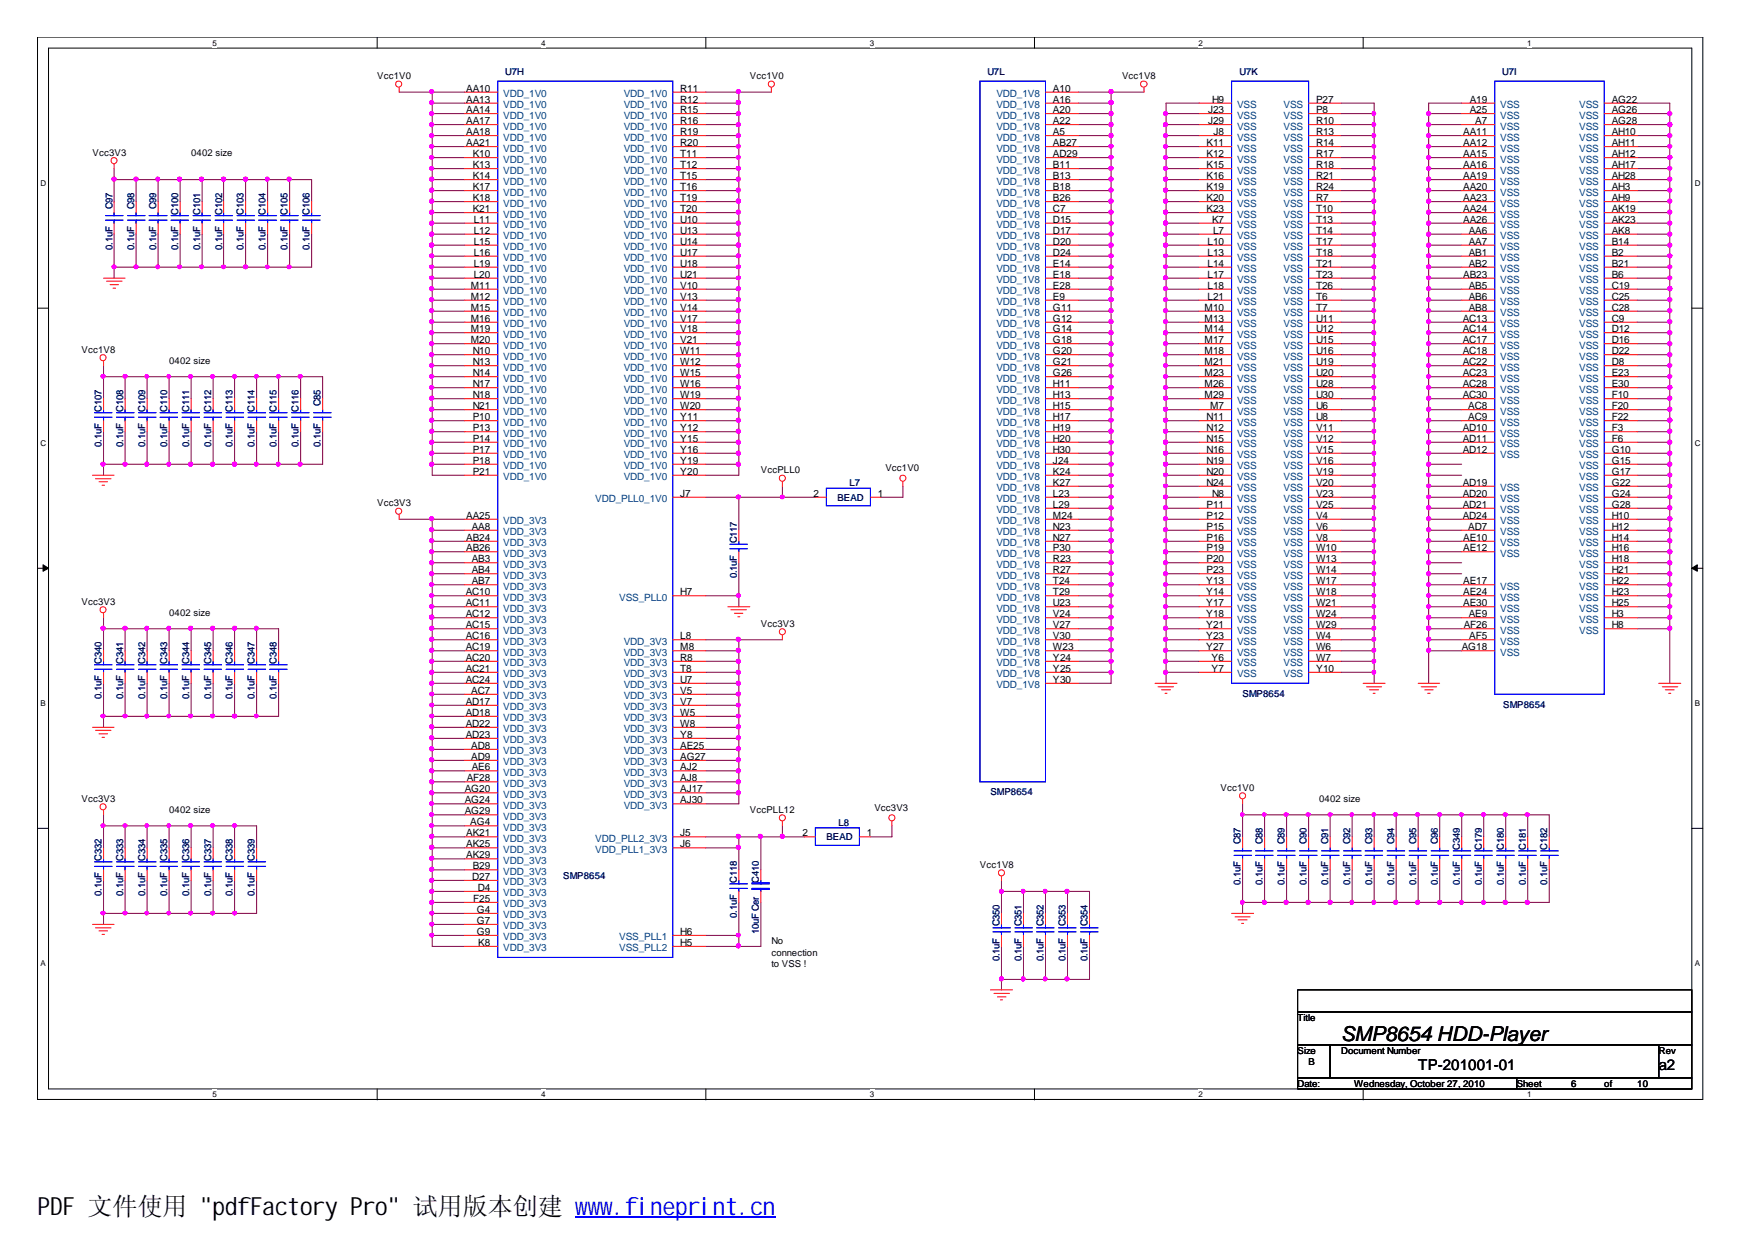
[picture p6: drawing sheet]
<svg xmlns="http://www.w3.org/2000/svg" width="297mm" height="210mm" viewBox="0 0 297 210" stroke-linecap="round" stroke-linejoin="round" font-family="sans-serif">
<defs><g id="words">
<text font-size="4.2" x="6.3" y="205.7">PDF 文件使用 &quot;pdfFactory Pro&quot; 试用版本创建 www.fineprint.cn</text>
<text font-size="3.5" x="227" y="176.3">SMP8654 HDD-Player</text>
<g font-size="2.5">
<text x="240" y="181.1">TP-201001-01</text>
<text x="280.8" y="181.1">a2</text>
</g>
<g font-size="1.7">
<text x="78.9" y="15.5">AA10</text>
<text x="78.9" y="17.4">AA13</text>
<text x="115.1" y="15.5">R11</text>
<text x="115.1" y="17.4">R12</text>
<text x="178.2" y="15.5">A10</text>
<text x="178.2" y="17.4">A16</text>
<text x="205.1" y="17.4">H9</text>
<text x="222.8" y="17.4">P27</text>
<text x="248.8" y="17.4">A19</text>
<text x="272.8" y="17.4">AG22</text>
<text x="78.9" y="19.1">AA14</text>
<text x="78.9" y="21">AA17</text>
<text x="78.9" y="22.9">AA18</text>
<text x="115.1" y="19.1">R15</text>
<text x="115.1" y="21">R16</text>
<text x="115.1" y="22.9">R19</text>
<text x="178.2" y="19.1">A20</text>
<text x="178.2" y="21">A22</text>
<text x="178.2" y="22.9">A5</text>
<text x="204.5" y="19.1">J23</text>
<text x="204.5" y="21">J29</text>
<text x="205.4" y="22.9">J8</text>
<text x="222.8" y="19.1">P8</text>
<text x="222.8" y="21">R10</text>
<text x="222.8" y="22.9">R13</text>
<text x="247.6" y="22.9">AA11</text>
<text x="248.8" y="19.1">A25</text>
<text x="249.7" y="21">A7</text>
<text x="272.8" y="19.1">AG26</text>
<text x="272.8" y="21">AG28</text>
<text x="272.8" y="22.9">AH10</text>
<text x="78.9" y="24.7">AA21</text>
<text x="80" y="26.6">K10</text>
<text x="80" y="28.5">K13</text>
<text x="115.1" y="24.7">R20</text>
<text x="115.1" y="26.6">T11</text>
<text x="115.1" y="28.5">T12</text>
<text x="178.2" y="24.7">AB27</text>
<text x="178.2" y="26.6">AD29</text>
<text x="178.2" y="28.5">B11</text>
<text x="204.2" y="24.7">K11</text>
<text x="204.2" y="26.6">K12</text>
<text x="204.2" y="28.5">K15</text>
<text x="222.8" y="24.7">R14</text>
<text x="222.8" y="26.6">R17</text>
<text x="222.8" y="28.5">R18</text>
<text x="247.6" y="24.7">AA12</text>
<text x="247.6" y="26.6">AA15</text>
<text x="247.6" y="28.5">AA16</text>
<text x="272.8" y="24.7">AH11</text>
<text x="272.8" y="26.6">AH12</text>
<text x="272.8" y="28.5">AH17</text>
<text x="80" y="30.3">K14</text>
<text x="80" y="32.2">K17</text>
<text x="80" y="34.1">K18</text>
<text x="80" y="35.9">K21</text>
<text x="115.1" y="30.3">T15</text>
<text x="115.1" y="32.2">T16</text>
<text x="115.1" y="34.1">T19</text>
<text x="115.1" y="35.9">T20</text>
<text x="178.2" y="30.3">B13</text>
<text x="178.2" y="32.2">B18</text>
<text x="178.2" y="34.1">B26</text>
<text x="178.2" y="35.9">C7</text>
<text x="204.2" y="30.3">K16</text>
<text x="204.2" y="32.2">K19</text>
<text x="204.2" y="34.1">K20</text>
<text x="204.2" y="35.9">K23</text>
<text x="222.8" y="30.3">R21</text>
<text x="222.8" y="32.2">R24</text>
<text x="222.8" y="34.1">R7</text>
<text x="222.8" y="35.9">T10</text>
<text x="247.6" y="30.3">AA19</text>
<text x="247.6" y="32.2">AA20</text>
<text x="247.6" y="34.1">AA23</text>
<text x="247.6" y="35.9">AA24</text>
<text x="272.8" y="30.3">AH28</text>
<text x="272.8" y="32.2">AH3</text>
<text x="272.8" y="34.1">AH9</text>
<text x="272.8" y="35.9">AK19</text>
<text x="80.2" y="37.7">L11</text>
<text x="80.2" y="39.6">L12</text>
<text x="80.2" y="41.4">L15</text>
<text x="115.1" y="37.7">U10</text>
<text x="115.1" y="39.6">U13</text>
<text x="115.1" y="41.4">U14</text>
<text x="178.2" y="37.7">D15</text>
<text x="178.2" y="39.6">D17</text>
<text x="178.2" y="41.4">D20</text>
<text x="204.4" y="41.4">L10</text>
<text x="205.1" y="37.7">K7</text>
<text x="205.3" y="39.6">L7</text>
<text x="222.8" y="37.7">T13</text>
<text x="222.8" y="39.6">T14</text>
<text x="222.8" y="41.4">T17</text>
<text x="247.6" y="37.7">AA26</text>
<text x="248.6" y="39.6">AA6</text>
<text x="248.6" y="41.4">AA7</text>
<text x="272.8" y="37.7">AK23</text>
<text x="272.8" y="39.6">AK8</text>
<text x="272.8" y="41.4">B14</text>
<text x="80.2" y="43.3">L16</text>
<text x="80.2" y="45.1">L19</text>
<text x="80.2" y="47">L20</text>
<text x="115.1" y="43.3">U17</text>
<text x="115.1" y="45.1">U18</text>
<text x="115.1" y="47">U21</text>
<text x="178.2" y="43.3">D24</text>
<text x="178.2" y="45.1">E14</text>
<text x="178.2" y="47">E18</text>
<text x="204.4" y="43.3">L13</text>
<text x="204.4" y="45.1">L14</text>
<text x="204.4" y="47">L17</text>
<text x="222.8" y="45.1">T21</text>
<text x="222.8" y="47">T23</text>
<text x="222.8" y="43.3">T18</text>
<text x="247.6" y="47">AB23</text>
<text x="248.6" y="43.3">AB1</text>
<text x="248.6" y="45.1">AB2</text>
<text x="272.8" y="43.3">B2</text>
<text x="272.8" y="45.1">B21</text>
<text x="272.8" y="47">B6</text>
<text x="79.7" y="48.9">M11</text>
<text x="79.7" y="50.7">M12</text>
<text x="79.7" y="52.6">M15</text>
<text x="115.1" y="48.9">V10</text>
<text x="115.1" y="50.7">V13</text>
<text x="115.1" y="52.6">V14</text>
<text x="178.2" y="48.9">E28</text>
<text x="178.2" y="50.7">E9</text>
<text x="178.2" y="52.6">G11</text>
<text x="203.9" y="52.6">M10</text>
<text x="204.4" y="48.9">L18</text>
<text x="204.4" y="50.7">L21</text>
<text x="222.8" y="48.9">T26</text>
<text x="222.8" y="50.7">T6</text>
<text x="222.8" y="52.6">T7</text>
<text x="248.6" y="48.9">AB5</text>
<text x="248.6" y="50.7">AB6</text>
<text x="248.6" y="52.6">AB8</text>
<text x="272.8" y="48.9">C19</text>
<text x="272.8" y="50.7">C25</text>
<text x="272.8" y="52.6">C28</text>
<text x="79.7" y="54.5">M16</text>
<text x="79.7" y="56.2">M19</text>
<text x="79.7" y="58.1">M20</text>
<text x="80" y="60">N10</text>
<text x="115.1" y="54.5">V17</text>
<text x="115.1" y="56.2">V18</text>
<text x="115.1" y="58.1">V21</text>
<text x="115.1" y="60">W11</text>
<text x="178.2" y="54.5">G12</text>
<text x="178.2" y="56.2">G14</text>
<text x="178.2" y="58.1">G18</text>
<text x="178.2" y="60">G20</text>
<text x="203.9" y="54.5">M13</text>
<text x="203.9" y="56.2">M14</text>
<text x="203.9" y="58.1">M17</text>
<text x="203.9" y="60">M18</text>
<text x="222.8" y="54.5">U11</text>
<text x="222.8" y="56.2">U12</text>
<text x="222.8" y="58.1">U15</text>
<text x="222.8" y="60">U16</text>
<text x="247.6" y="54.5">AC13</text>
<text x="247.6" y="56.2">AC14</text>
<text x="247.6" y="58.1">AC17</text>
<text x="247.6" y="60">AC18</text>
<text x="272.8" y="54.5">C9</text>
<text x="272.8" y="56.2">D12</text>
<text x="272.8" y="58.1">D16</text>
<text x="272.8" y="60">D22</text>
<text x="80" y="61.8">N13</text>
<text x="80" y="63.7">N14</text>
<text x="80" y="65.5">N17</text>
<text x="115.1" y="61.8">W12</text>
<text x="115.1" y="63.7">W15</text>
<text x="115.1" y="65.5">W16</text>
<text x="178.2" y="61.8">G21</text>
<text x="178.2" y="63.7">G26</text>
<text x="178.2" y="65.5">H11</text>
<text x="203.9" y="61.8">M21</text>
<text x="203.9" y="63.7">M23</text>
<text x="203.9" y="65.5">M26</text>
<text x="222.8" y="61.8">U19</text>
<text x="222.8" y="63.7">U20</text>
<text x="222.8" y="65.5">U28</text>
<text x="247.6" y="61.8">AC22</text>
<text x="247.6" y="63.7">AC23</text>
<text x="247.6" y="65.5">AC28</text>
<text x="272.8" y="61.8">D8</text>
<text x="272.8" y="63.7">E23</text>
<text x="272.8" y="65.5">E30</text>
<text x="80" y="67.4">N18</text>
<text x="80" y="69.3">N21</text>
<text x="80" y="71.1">P10</text>
<text x="115.1" y="67.4">W19</text>
<text x="115.1" y="69.3">W20</text>
<text x="115.1" y="71.1">Y11</text>
<text x="178.2" y="67.4">H13</text>
<text x="178.2" y="69.3">H15</text>
<text x="178.2" y="71.1">H17</text>
<text x="203.9" y="67.4">M29</text>
<text x="204.2" y="71.1">N11</text>
<text x="204.8" y="69.3">M7</text>
<text x="222.8" y="67.4">U30</text>
<text x="222.8" y="69.3">U6</text>
<text x="222.8" y="71.1">U8</text>
<text x="247.6" y="67.4">AC30</text>
<text x="248.5" y="69.3">AC8</text>
<text x="248.5" y="71.1">AC9</text>
<text x="272.8" y="67.4">F10</text>
<text x="272.8" y="69.3">F20</text>
<text x="272.8" y="71.1">F22</text>
<text x="80" y="73">P13</text>
<text x="80" y="74.8">P14</text>
<text x="80" y="76.6">P17</text>
<text x="115.1" y="73">Y12</text>
<text x="115.1" y="74.8">Y15</text>
<text x="115.1" y="76.6">Y16</text>
<text x="178.2" y="73">H19</text>
<text x="178.2" y="74.8">H20</text>
<text x="178.2" y="76.6">H30</text>
<text x="204.2" y="73">N12</text>
<text x="204.2" y="74.8">N15</text>
<text x="204.2" y="76.6">N16</text>
<text x="222.8" y="73">V11</text>
<text x="222.8" y="74.8">V12</text>
<text x="222.8" y="76.6">V15</text>
<text x="247.6" y="73">AD10</text>
<text x="247.6" y="74.8">AD11</text>
<text x="247.6" y="76.6">AD12</text>
<text x="272.8" y="73">F3</text>
<text x="272.8" y="74.8">F6</text>
<text x="272.8" y="76.6">G10</text>
<text x="80" y="78.5">P18</text>
<text x="80" y="80.4">P21</text>
<text x="115.1" y="78.5">Y19</text>
<text x="115.1" y="80.4">Y20</text>
<text x="178.2" y="78.5">J24</text>
<text x="178.2" y="80.4">K24</text>
<text x="178.2" y="82.2">K27</text>
<text x="204.2" y="78.5">N19</text>
<text x="204.2" y="80.4">N20</text>
<text x="204.2" y="82.2">N24</text>
<text x="222.8" y="78.5">V16</text>
<text x="222.8" y="80.4">V19</text>
<text x="222.8" y="82.2">V20</text>
<text x="247.6" y="82.2">AD19</text>
<text x="272.8" y="78.5">G15</text>
<text x="272.8" y="80.4">G17</text>
<text x="272.8" y="82.2">G22</text>
<text x="78.9" y="87.8">AA25</text>
<text x="79.8" y="89.7">AA8</text>
<text x="115.1" y="84.1">J7</text>
<text x="137.7" y="84.1">2</text>
<text x="148.6" y="84.1">1</text>
<text x="178.2" y="84.1">L23</text>
<text x="178.2" y="86">L29</text>
<text x="178.2" y="87.8">M24</text>
<text x="178.2" y="89.7">N23</text>
<text x="204.2" y="86">P11</text>
<text x="204.2" y="87.8">P12</text>
<text x="204.2" y="89.7">P15</text>
<text x="205.1" y="84.1">N8</text>
<text x="222.8" y="84.1">V23</text>
<text x="222.8" y="86">V25</text>
<text x="222.8" y="87.8">V4</text>
<text x="222.8" y="89.7">V6</text>
<text x="247.6" y="84.1">AD20</text>
<text x="247.6" y="86">AD21</text>
<text x="247.6" y="87.8">AD24</text>
<text x="248.5" y="89.7">AD7</text>
<text x="272.8" y="84.1">G24</text>
<text x="272.8" y="86">G28</text>
<text x="272.8" y="87.8">H10</text>
<text x="272.8" y="89.7">H12</text>
<text x="78.9" y="91.5">AB24</text>
<text x="78.9" y="93.3">AB26</text>
<text x="79.8" y="95.2">AB3</text>
<text x="178.2" y="91.5">N27</text>
<text x="178.2" y="93.3">P30</text>
<text x="178.2" y="95.2">R23</text>
<text x="204.2" y="91.5">P16</text>
<text x="204.2" y="93.3">P19</text>
<text x="204.2" y="95.2">P20</text>
<text x="222.8" y="91.5">V8</text>
<text x="222.8" y="93.3">W10</text>
<text x="222.8" y="95.2">W13</text>
<text x="247.6" y="91.5">AE10</text>
<text x="247.6" y="93.3">AE12</text>
<text x="272.8" y="91.5">H14</text>
<text x="272.8" y="93.3">H16</text>
<text x="272.8" y="95.2">H18</text>
<text x="78.8" y="100.8">AC10</text>
<text x="79.8" y="97">AB4</text>
<text x="79.8" y="98.9">AB7</text>
<text x="115.1" y="100.8">H7</text>
<text x="178.2" y="97">R27</text>
<text x="178.2" y="98.9">T24</text>
<text x="178.2" y="100.8">T29</text>
<text x="204.1" y="98.9">Y13</text>
<text x="204.1" y="100.8">Y14</text>
<text x="204.2" y="97">P23</text>
<text x="222.8" y="97">W14</text>
<text x="222.8" y="98.9">W17</text>
<text x="222.8" y="100.8">W18</text>
<text x="247.6" y="98.9">AE17</text>
<text x="247.6" y="100.8">AE24</text>
<text x="272.8" y="97">H21</text>
<text x="272.8" y="98.9">H22</text>
<text x="272.8" y="100.8">H23</text>
<text x="78.8" y="102.6">AC11</text>
<text x="78.8" y="104.5">AC12</text>
<text x="78.8" y="106.4">AC15</text>
<text x="178.2" y="102.6">U23</text>
<text x="178.2" y="104.5">V24</text>
<text x="178.2" y="106.4">V27</text>
<text x="204.1" y="102.6">Y17</text>
<text x="204.1" y="104.5">Y18</text>
<text x="204.1" y="106.4">Y21</text>
<text x="222.8" y="102.6">W21</text>
<text x="222.8" y="104.5">W24</text>
<text x="222.8" y="106.4">W29</text>
<text x="247.6" y="102.6">AE30</text>
<text x="247.7" y="106.4">AF26</text>
<text x="248.6" y="104.5">AE9</text>
<text x="272.8" y="102.6">H25</text>
<text x="272.8" y="104.5">H3</text>
<text x="272.8" y="106.4">H8</text>
<text x="78.8" y="108.2">AC16</text>
<text x="78.8" y="110.1">AC19</text>
<text x="78.8" y="111.9">AC20</text>
<text x="78.8" y="113.7">AC21</text>
<text x="115.1" y="108.2">L8</text>
<text x="115.1" y="110.1">M8</text>
<text x="115.1" y="111.9">R8</text>
<text x="115.1" y="113.7">T8</text>
<text x="178.2" y="108.2">V30</text>
<text x="178.2" y="110.1">W23</text>
<text x="178.2" y="111.9">Y24</text>
<text x="178.2" y="113.7">Y25</text>
<text x="204.1" y="108.2">Y23</text>
<text x="204.1" y="110.1">Y27</text>
<text x="205.1" y="111.9">Y6</text>
<text x="205.1" y="113.7">Y7</text>
<text x="222.8" y="108.2">W4</text>
<text x="222.8" y="110.1">W6</text>
<text x="222.8" y="111.9">W7</text>
<text x="222.8" y="113.7">Y10</text>
<text x="247.4" y="110.1">AG18</text>
<text x="248.7" y="108.2">AF5</text>
<text x="78.8" y="115.6">AC24</text>
<text x="78.8" y="119.3">AD17</text>
<text x="79.8" y="117.4">AC7</text>
<text x="115.1" y="115.6">U7</text>
<text x="115.1" y="117.4">V5</text>
<text x="115.1" y="119.3">V7</text>
<text x="178.2" y="115.6">Y30</text>
<text x="78.8" y="121.2">AD18</text>
<text x="78.8" y="123">AD22</text>
<text x="78.8" y="124.9">AD23</text>
<text x="115.1" y="121.2">W5</text>
<text x="115.1" y="123">W8</text>
<text x="115.1" y="124.9">Y8</text>
<text x="79.8" y="126.8">AD8</text>
<text x="79.8" y="128.6">AD9</text>
<text x="79.8" y="130.4">AE6</text>
<text x="115.1" y="130.4">AJ2</text>
<text x="115.1" y="126.8">AE25</text>
<text x="115.1" y="128.6">AG27</text>
<text x="78.7" y="134.1">AG20</text>
<text x="78.7" y="136">AG24</text>
<text x="78.7" y="137.9">AG29</text>
<text x="79" y="132.3">AF28</text>
<text x="115.1" y="134.1">AJ17</text>
<text x="115.1" y="136">AJ30</text>
<text x="115.1" y="132.3">AJ8</text>
<text x="78.9" y="141.6">AK21</text>
<text x="78.9" y="143.4">AK25</text>
<text x="79.6" y="139.7">AG4</text>
<text x="115.1" y="141.6">J5</text>
<text x="115.1" y="143.4">J6</text>
<text x="135.8" y="141.6">2</text>
<text x="146.7" y="141.6">1</text>
<text x="78.9" y="145.3">AK29</text>
<text x="79.9" y="148.9">D27</text>
<text x="80" y="147.2">B29</text>
<text x="80.1" y="152.7">F25</text>
<text x="80.7" y="154.5">G4</text>
<text x="80.9" y="150.8">D4</text>
<text x="80.7" y="156.4">G7</text>
<text x="80.7" y="158.3">G9</text>
<text x="80.9" y="160.1">K8</text>
<text x="115.1" y="158.3">H6</text>
<text x="115.1" y="160.1">H5</text>
</g>
<g font-size="1.7" fill="#004080">
<text x="85.2" y="16.4">VDD_1V0</text>
<text x="105.6" y="16.4">VDD_1V0</text>
<text x="168.7" y="16.4">VDD_1V8</text>
<text x="85.2" y="18.3">VDD_1V0</text>
<text x="85.2" y="20.1">VDD_1V0</text>
<text x="85.2" y="21.9">VDD_1V0</text>
<text x="85.2" y="23.8">VDD_1V0</text>
<text x="105.6" y="18.3">VDD_1V0</text>
<text x="105.6" y="20.1">VDD_1V0</text>
<text x="105.6" y="21.9">VDD_1V0</text>
<text x="105.6" y="23.8">VDD_1V0</text>
<text x="168.7" y="18.3">VDD_1V8</text>
<text x="168.7" y="20.1">VDD_1V8</text>
<text x="168.7" y="21.9">VDD_1V8</text>
<text x="168.7" y="23.8">VDD_1V8</text>
<text x="209.4" y="18.3">VSS</text>
<text x="209.4" y="20.1">VSS</text>
<text x="209.4" y="21.9">VSS</text>
<text x="209.4" y="23.8">VSS</text>
<text x="217.3" y="18.3">VSS</text>
<text x="217.3" y="20.1">VSS</text>
<text x="217.3" y="21.9">VSS</text>
<text x="217.3" y="23.8">VSS</text>
<text x="253.9" y="18.3">VSS</text>
<text x="253.9" y="20.1">VSS</text>
<text x="253.9" y="21.9">VSS</text>
<text x="253.9" y="23.8">VSS</text>
<text x="267.3" y="18.3">VSS</text>
<text x="267.3" y="20.1">VSS</text>
<text x="267.3" y="21.9">VSS</text>
<text x="267.3" y="23.8">VSS</text>
<text x="85.2" y="25.7">VDD_1V0</text>
<text x="85.2" y="27.5">VDD_1V0</text>
<text x="85.2" y="29.4">VDD_1V0</text>
<text x="105.6" y="25.7">VDD_1V0</text>
<text x="105.6" y="27.5">VDD_1V0</text>
<text x="105.6" y="29.4">VDD_1V0</text>
<text x="168.7" y="25.7">VDD_1V8</text>
<text x="168.7" y="27.5">VDD_1V8</text>
<text x="168.7" y="29.4">VDD_1V8</text>
<text x="209.4" y="25.7">VSS</text>
<text x="209.4" y="27.5">VSS</text>
<text x="209.4" y="29.4">VSS</text>
<text x="217.3" y="25.7">VSS</text>
<text x="217.3" y="27.5">VSS</text>
<text x="217.3" y="29.4">VSS</text>
<text x="253.9" y="25.7">VSS</text>
<text x="253.9" y="27.5">VSS</text>
<text x="253.9" y="29.4">VSS</text>
<text x="267.3" y="25.7">VSS</text>
<text x="267.3" y="27.5">VSS</text>
<text x="267.3" y="29.4">VSS</text>
<text x="85.2" y="31.3">VDD_1V0</text>
<text x="85.2" y="33.1">VDD_1V0</text>
<text x="85.2" y="35">VDD_1V0</text>
<text x="105.6" y="31.3">VDD_1V0</text>
<text x="105.6" y="33.1">VDD_1V0</text>
<text x="105.6" y="35">VDD_1V0</text>
<text x="168.7" y="31.3">VDD_1V8</text>
<text x="168.7" y="33.1">VDD_1V8</text>
<text x="168.7" y="35">VDD_1V8</text>
<text x="209.4" y="31.3">VSS</text>
<text x="209.4" y="33.1">VSS</text>
<text x="209.4" y="35">VSS</text>
<text x="217.3" y="31.3">VSS</text>
<text x="217.3" y="33.1">VSS</text>
<text x="217.3" y="35">VSS</text>
<text x="253.9" y="31.3">VSS</text>
<text x="253.9" y="33.1">VSS</text>
<text x="253.9" y="35">VSS</text>
<text x="267.3" y="31.3">VSS</text>
<text x="267.3" y="33.1">VSS</text>
<text x="267.3" y="35">VSS</text>
<text x="85.2" y="36.8">VDD_1V0</text>
<text x="85.2" y="38.6">VDD_1V0</text>
<text x="85.2" y="40.5">VDD_1V0</text>
<text x="105.6" y="36.8">VDD_1V0</text>
<text x="105.6" y="38.6">VDD_1V0</text>
<text x="105.6" y="40.5">VDD_1V0</text>
<text x="168.7" y="36.8">VDD_1V8</text>
<text x="168.7" y="38.6">VDD_1V8</text>
<text x="168.7" y="40.5">VDD_1V8</text>
<text x="209.4" y="36.8">VSS</text>
<text x="209.4" y="38.6">VSS</text>
<text x="209.4" y="40.5">VSS</text>
<text x="217.3" y="36.8">VSS</text>
<text x="217.3" y="38.6">VSS</text>
<text x="217.3" y="40.5">VSS</text>
<text x="253.9" y="36.8">VSS</text>
<text x="253.9" y="38.6">VSS</text>
<text x="253.9" y="40.5">VSS</text>
<text x="267.3" y="36.8">VSS</text>
<text x="267.3" y="38.6">VSS</text>
<text x="267.3" y="40.5">VSS</text>
<text x="85.2" y="42.3">VDD_1V0</text>
<text x="85.2" y="44.2">VDD_1V0</text>
<text x="85.2" y="46.1">VDD_1V0</text>
<text x="85.2" y="47.9">VDD_1V0</text>
<text x="105.6" y="42.3">VDD_1V0</text>
<text x="105.6" y="44.2">VDD_1V0</text>
<text x="105.6" y="46.1">VDD_1V0</text>
<text x="105.6" y="47.9">VDD_1V0</text>
<text x="168.7" y="42.3">VDD_1V8</text>
<text x="168.7" y="44.2">VDD_1V8</text>
<text x="168.7" y="46.1">VDD_1V8</text>
<text x="168.7" y="47.9">VDD_1V8</text>
<text x="209.4" y="42.3">VSS</text>
<text x="209.4" y="44.2">VSS</text>
<text x="209.4" y="46.1">VSS</text>
<text x="209.4" y="47.9">VSS</text>
<text x="217.3" y="42.3">VSS</text>
<text x="217.3" y="46.1">VSS</text>
<text x="217.3" y="47.9">VSS</text>
<text x="217.3" y="44.2">VSS</text>
<text x="253.9" y="42.3">VSS</text>
<text x="253.9" y="44.2">VSS</text>
<text x="253.9" y="46.1">VSS</text>
<text x="253.9" y="47.9">VSS</text>
<text x="267.3" y="42.3">VSS</text>
<text x="267.3" y="44.2">VSS</text>
<text x="267.3" y="46.1">VSS</text>
<text x="267.3" y="47.9">VSS</text>
<text x="85.2" y="49.8">VDD_1V0</text>
<text x="85.2" y="51.7">VDD_1V0</text>
<text x="85.2" y="53.5">VDD_1V0</text>
<text x="105.6" y="49.8">VDD_1V0</text>
<text x="105.6" y="51.7">VDD_1V0</text>
<text x="105.6" y="53.5">VDD_1V0</text>
<text x="168.7" y="49.8">VDD_1V8</text>
<text x="168.7" y="51.7">VDD_1V8</text>
<text x="168.7" y="53.5">VDD_1V8</text>
<text x="209.4" y="49.8">VSS</text>
<text x="209.4" y="51.7">VSS</text>
<text x="209.4" y="53.5">VSS</text>
<text x="217.3" y="49.8">VSS</text>
<text x="217.3" y="51.7">VSS</text>
<text x="217.3" y="53.5">VSS</text>
<text x="253.9" y="49.8">VSS</text>
<text x="253.9" y="51.7">VSS</text>
<text x="253.9" y="53.5">VSS</text>
<text x="267.3" y="49.8">VSS</text>
<text x="267.3" y="51.7">VSS</text>
<text x="267.3" y="53.5">VSS</text>
<text x="85.2" y="55.4">VDD_1V0</text>
<text x="85.2" y="57.2">VDD_1V0</text>
<text x="85.2" y="59">VDD_1V0</text>
<text x="105.6" y="55.4">VDD_1V0</text>
<text x="105.6" y="57.2">VDD_1V0</text>
<text x="105.6" y="59">VDD_1V0</text>
<text x="168.7" y="55.4">VDD_1V8</text>
<text x="168.7" y="57.2">VDD_1V8</text>
<text x="168.7" y="59">VDD_1V8</text>
<text x="209.4" y="55.4">VSS</text>
<text x="209.4" y="57.2">VSS</text>
<text x="209.4" y="59">VSS</text>
<text x="217.3" y="55.4">VSS</text>
<text x="217.3" y="57.2">VSS</text>
<text x="217.3" y="59">VSS</text>
<text x="253.9" y="55.4">VSS</text>
<text x="253.9" y="57.2">VSS</text>
<text x="253.9" y="59">VSS</text>
<text x="267.3" y="55.4">VSS</text>
<text x="267.3" y="57.2">VSS</text>
<text x="267.3" y="59">VSS</text>
<text x="85.2" y="60.9">VDD_1V0</text>
<text x="85.2" y="62.8">VDD_1V0</text>
<text x="85.2" y="64.6">VDD_1V0</text>
<text x="105.6" y="60.9">VDD_1V0</text>
<text x="105.6" y="62.8">VDD_1V0</text>
<text x="105.6" y="64.6">VDD_1V0</text>
<text x="168.7" y="60.9">VDD_1V8</text>
<text x="168.7" y="62.8">VDD_1V8</text>
<text x="168.7" y="64.6">VDD_1V8</text>
<text x="209.4" y="60.9">VSS</text>
<text x="209.4" y="62.8">VSS</text>
<text x="209.4" y="64.6">VSS</text>
<text x="217.3" y="60.9">VSS</text>
<text x="217.3" y="62.8">VSS</text>
<text x="217.3" y="64.6">VSS</text>
<text x="253.9" y="60.9">VSS</text>
<text x="253.9" y="62.8">VSS</text>
<text x="253.9" y="64.6">VSS</text>
<text x="267.3" y="60.9">VSS</text>
<text x="267.3" y="62.8">VSS</text>
<text x="267.3" y="64.6">VSS</text>
<text x="85.2" y="66.5">VDD_1V0</text>
<text x="85.2" y="68.3">VDD_1V0</text>
<text x="85.2" y="70.2">VDD_1V0</text>
<text x="105.6" y="66.5">VDD_1V0</text>
<text x="105.6" y="68.3">VDD_1V0</text>
<text x="105.6" y="70.2">VDD_1V0</text>
<text x="168.7" y="66.5">VDD_1V8</text>
<text x="168.7" y="68.3">VDD_1V8</text>
<text x="168.7" y="70.2">VDD_1V8</text>
<text x="209.4" y="66.5">VSS</text>
<text x="209.4" y="68.3">VSS</text>
<text x="209.4" y="70.2">VSS</text>
<text x="217.3" y="66.5">VSS</text>
<text x="217.3" y="68.3">VSS</text>
<text x="217.3" y="70.2">VSS</text>
<text x="253.9" y="66.5">VSS</text>
<text x="253.9" y="68.3">VSS</text>
<text x="253.9" y="70.2">VSS</text>
<text x="267.3" y="66.5">VSS</text>
<text x="267.3" y="68.3">VSS</text>
<text x="267.3" y="70.2">VSS</text>
<text x="85.2" y="72.1">VDD_1V0</text>
<text x="85.2" y="73.9">VDD_1V0</text>
<text x="85.2" y="75.7">VDD_1V0</text>
<text x="85.2" y="77.6">VDD_1V0</text>
<text x="105.6" y="72.1">VDD_1V0</text>
<text x="105.6" y="73.9">VDD_1V0</text>
<text x="105.6" y="75.7">VDD_1V0</text>
<text x="105.6" y="77.6">VDD_1V0</text>
<text x="168.7" y="72.1">VDD_1V8</text>
<text x="168.7" y="73.9">VDD_1V8</text>
<text x="168.7" y="75.7">VDD_1V8</text>
<text x="168.7" y="77.6">VDD_1V8</text>
<text x="209.4" y="72.1">VSS</text>
<text x="209.4" y="73.9">VSS</text>
<text x="209.4" y="75.7">VSS</text>
<text x="209.4" y="77.6">VSS</text>
<text x="217.3" y="72.1">VSS</text>
<text x="217.3" y="73.9">VSS</text>
<text x="217.3" y="75.7">VSS</text>
<text x="217.3" y="77.6">VSS</text>
<text x="253.9" y="72.1">VSS</text>
<text x="253.9" y="73.9">VSS</text>
<text x="253.9" y="75.7">VSS</text>
<text x="253.9" y="77.6">VSS</text>
<text x="267.3" y="72.1">VSS</text>
<text x="267.3" y="73.9">VSS</text>
<text x="267.3" y="75.7">VSS</text>
<text x="267.3" y="77.6">VSS</text>
<text x="85.2" y="79.4">VDD_1V0</text>
<text x="85.2" y="81.3">VDD_1V0</text>
<text x="105.6" y="79.4">VDD_1V0</text>
<text x="105.6" y="81.3">VDD_1V0</text>
<text x="168.7" y="79.4">VDD_1V8</text>
<text x="168.7" y="81.3">VDD_1V8</text>
<text x="168.7" y="83.2">VDD_1V8</text>
<text x="209.4" y="79.4">VSS</text>
<text x="209.4" y="81.3">VSS</text>
<text x="209.4" y="83.2">VSS</text>
<text x="217.3" y="79.4">VSS</text>
<text x="217.3" y="81.3">VSS</text>
<text x="217.3" y="83.2">VSS</text>
<text x="253.9" y="83.2">VSS</text>
<text x="267.3" y="79.4">VSS</text>
<text x="267.3" y="81.3">VSS</text>
<text x="267.3" y="83.2">VSS</text>
<text x="85.2" y="88.7">VDD_3V3</text>
<text x="100.8" y="85">VDD_PLL0_1V0</text>
<text x="168.7" y="85">VDD_1V8</text>
<text x="168.7" y="86.9">VDD_1V8</text>
<text x="168.7" y="88.7">VDD_1V8</text>
<text x="209.4" y="85">VSS</text>
<text x="209.4" y="86.9">VSS</text>
<text x="209.4" y="88.7">VSS</text>
<text x="217.3" y="85">VSS</text>
<text x="217.3" y="86.9">VSS</text>
<text x="217.3" y="88.7">VSS</text>
<text x="253.9" y="85">VSS</text>
<text x="253.9" y="86.9">VSS</text>
<text x="253.9" y="88.7">VSS</text>
<text x="267.3" y="85">VSS</text>
<text x="267.3" y="86.9">VSS</text>
<text x="267.3" y="88.7">VSS</text>
<text x="85.2" y="90.6">VDD_3V3</text>
<text x="85.2" y="92.5">VDD_3V3</text>
<text x="85.2" y="94.2">VDD_3V3</text>
<text x="168.7" y="90.6">VDD_1V8</text>
<text x="168.7" y="92.5">VDD_1V8</text>
<text x="168.7" y="94.2">VDD_1V8</text>
<text x="209.4" y="90.6">VSS</text>
<text x="209.4" y="92.5">VSS</text>
<text x="209.4" y="94.2">VSS</text>
<text x="217.3" y="90.6">VSS</text>
<text x="217.3" y="92.5">VSS</text>
<text x="217.3" y="94.2">VSS</text>
<text x="253.9" y="90.6">VSS</text>
<text x="253.9" y="92.5">VSS</text>
<text x="253.9" y="94.2">VSS</text>
<text x="267.3" y="90.6">VSS</text>
<text x="267.3" y="92.5">VSS</text>
<text x="267.3" y="94.2">VSS</text>
<text x="85.2" y="96.1">VDD_3V3</text>
<text x="85.2" y="98">VDD_3V3</text>
<text x="85.2" y="99.8">VDD_3V3</text>
<text x="85.2" y="101.7">VDD_3V3</text>
<text x="104.8" y="101.7">VSS_PLL0</text>
<text x="168.7" y="96.1">VDD_1V8</text>
<text x="168.7" y="98">VDD_1V8</text>
<text x="168.7" y="99.8">VDD_1V8</text>
<text x="168.7" y="101.7">VDD_1V8</text>
<text x="209.4" y="96.1">VSS</text>
<text x="209.4" y="98">VSS</text>
<text x="209.4" y="99.8">VSS</text>
<text x="209.4" y="101.7">VSS</text>
<text x="217.3" y="96.1">VSS</text>
<text x="217.3" y="98">VSS</text>
<text x="217.3" y="99.8">VSS</text>
<text x="217.3" y="101.7">VSS</text>
<text x="253.9" y="99.8">VSS</text>
<text x="253.9" y="101.7">VSS</text>
<text x="267.3" y="96.1">VSS</text>
<text x="267.3" y="98">VSS</text>
<text x="267.3" y="99.8">VSS</text>
<text x="267.3" y="101.7">VSS</text>
<text x="85.2" y="103.6">VDD_3V3</text>
<text x="85.2" y="105.4">VDD_3V3</text>
<text x="85.2" y="107.3">VDD_3V3</text>
<text x="168.7" y="103.6">VDD_1V8</text>
<text x="168.7" y="105.4">VDD_1V8</text>
<text x="168.7" y="107.3">VDD_1V8</text>
<text x="209.4" y="103.6">VSS</text>
<text x="209.4" y="105.4">VSS</text>
<text x="209.4" y="107.3">VSS</text>
<text x="217.3" y="103.6">VSS</text>
<text x="217.3" y="105.4">VSS</text>
<text x="217.3" y="107.3">VSS</text>
<text x="253.9" y="103.6">VSS</text>
<text x="253.9" y="105.4">VSS</text>
<text x="253.9" y="107.3">VSS</text>
<text x="267.3" y="103.6">VSS</text>
<text x="267.3" y="105.4">VSS</text>
<text x="267.3" y="107.3">VSS</text>
<text x="85.2" y="109.1">VDD_3V3</text>
<text x="85.2" y="111">VDD_3V3</text>
<text x="85.2" y="112.8">VDD_3V3</text>
<text x="105.6" y="109.1">VDD_3V3</text>
<text x="105.6" y="111">VDD_3V3</text>
<text x="105.6" y="112.8">VDD_3V3</text>
<text x="168.7" y="109.1">VDD_1V8</text>
<text x="168.7" y="111">VDD_1V8</text>
<text x="168.7" y="112.8">VDD_1V8</text>
<text x="209.4" y="109.1">VSS</text>
<text x="209.4" y="111">VSS</text>
<text x="209.4" y="112.8">VSS</text>
<text x="217.3" y="109.1">VSS</text>
<text x="217.3" y="111">VSS</text>
<text x="217.3" y="112.8">VSS</text>
<text x="253.9" y="109.1">VSS</text>
<text x="253.9" y="111">VSS</text>
<text x="85.2" y="114.7">VDD_3V3</text>
<text x="85.2" y="116.5">VDD_3V3</text>
<text x="85.2" y="118.4">VDD_3V3</text>
<text x="105.6" y="114.7">VDD_3V3</text>
<text x="105.6" y="116.5">VDD_3V3</text>
<text x="105.6" y="118.4">VDD_3V3</text>
<text x="168.7" y="114.7">VDD_1V8</text>
<text x="168.7" y="116.5">VDD_1V8</text>
<text x="209.4" y="114.7">VSS</text>
<text x="217.3" y="114.7">VSS</text>
<text x="85.2" y="120.2">VDD_3V3</text>
<text x="85.2" y="122.1">VDD_3V3</text>
<text x="85.2" y="124">VDD_3V3</text>
<text x="85.2" y="125.8">VDD_3V3</text>
<text x="105.6" y="120.2">VDD_3V3</text>
<text x="105.6" y="122.1">VDD_3V3</text>
<text x="105.6" y="124">VDD_3V3</text>
<text x="105.6" y="125.8">VDD_3V3</text>
<text x="85.2" y="127.7">VDD_3V3</text>
<text x="85.2" y="129.6">VDD_3V3</text>
<text x="85.2" y="131.3">VDD_3V3</text>
<text x="105.6" y="131.3">VDD_3V3</text>
<text x="105.6" y="127.7">VDD_3V3</text>
<text x="105.6" y="129.6">VDD_3V3</text>
<text x="85.2" y="133.2">VDD_3V3</text>
<text x="85.2" y="135.1">VDD_3V3</text>
<text x="85.2" y="136.9">VDD_3V3</text>
<text x="105.6" y="135.1">VDD_3V3</text>
<text x="105.6" y="136.9">VDD_3V3</text>
<text x="105.6" y="133.2">VDD_3V3</text>
<text x="85.2" y="138.8">VDD_3V3</text>
<text x="85.2" y="140.6">VDD_3V3</text>
<text x="85.2" y="142.5">VDD_3V3</text>
<text x="100.8" y="142.5">VDD_PLL2_3V3</text>
<text x="85.2" y="144.4">VDD_3V3</text>
<text x="85.2" y="146.2">VDD_3V3</text>
<text x="85.2" y="148.1">VDD_3V3</text>
<text x="85.2" y="149.9">VDD_3V3</text>
<text x="100.8" y="144.4">VDD_PLL1_3V3</text>
<text x="85.2" y="151.7">VDD_3V3</text>
<text x="85.2" y="153.6">VDD_3V3</text>
<text x="85.2" y="155.5">VDD_3V3</text>
<text x="85.2" y="157.3">VDD_3V3</text>
<text x="85.2" y="159.2">VDD_3V3</text>
<text x="85.2" y="161.1">VDD_3V3</text>
<text x="104.8" y="159.2">VSS_PLL1</text>
<text x="104.8" y="161.1">VSS_PLL2</text>
</g>
<g font-size="1.6">
<text x="63.8" y="13.4">Vcc1V0</text>
<text x="126.9" y="13.4">Vcc1V0</text>
<text x="189.9" y="13.4">Vcc1V8</text>
<text x="15.7" y="26.3">Vcc3V3</text>
<text x="32.3" y="26.3">0402 size</text>
<text x="13.8" y="59.7">Vcc1V8</text>
<text x="28.6" y="61.6">0402 size</text>
<text x="128.8" y="80.1">VccPLL0</text>
<text x="149.9" y="79.8">Vcc1V0</text>
<text x="63.8" y="85.7">Vcc3V3</text>
<text x="13.8" y="102.4">Vcc3V3</text>
<text x="28.6" y="104.2">0402 size</text>
<text x="128.8" y="106.1">Vcc3V3</text>
<text x="13.8" y="135.7">Vcc3V3</text>
<text x="28.6" y="137.6">0402 size</text>
<text x="126.9" y="137.6">VccPLL12</text>
<text x="148" y="137.3">Vcc3V3</text>
<text x="206.6" y="133.9">Vcc1V0</text>
<text x="223.3" y="135.7">0402 size</text>
<text x="165.9" y="146.9">Vcc1V8</text>
<text x="130.6" y="159.9">No</text>
<text x="130.6" y="161.8">connection</text>
<text x="130.6" y="163.8">to VSS !</text>
<text x="219.6" y="172.8">Title</text>
<text x="219.6" y="178.4">Size</text>
<text x="227" y="178.4">Document Number</text>
<text x="280.8" y="178.4">Rev</text>
<text x="219.6" y="184">Date:</text>
<text x="221.5" y="180.3">B</text>
<text x="229.2" y="184">Wednesday, October 27, 2010</text>
<text x="256.7" y="184">Sheet</text>
<text x="265.9" y="184">6</text>
<text x="271.5" y="184">of</text>
<text x="277.1" y="184">10</text>
</g>
<g font-size="1.6" fill="#000080">
<text x="85.5" y="12.6">U7H</text>
<text x="167.1" y="12.6">U7L</text>
<text x="209.8" y="12.6">U7K</text>
<text x="254.3" y="12.6">U7I</text>
<text x="19" y="35.4" transform="rotate(-90 19 35.4)">C97</text>
<text x="22.7" y="35.4" transform="rotate(-90 22.7 35.4)">C98</text>
<text x="26.4" y="35.4" transform="rotate(-90 26.4 35.4)">C99</text>
<text x="30.1" y="36.3" transform="rotate(-90 30.1 36.3)">C100</text>
<text x="33.9" y="36.3" transform="rotate(-90 33.9 36.3)">C101</text>
<text x="37.6" y="36.3" transform="rotate(-90 37.6 36.3)">C102</text>
<text x="41.2" y="36.3" transform="rotate(-90 41.2 36.3)">C103</text>
<text x="45" y="36.3" transform="rotate(-90 45 36.3)">C104</text>
<text x="48.7" y="36.3" transform="rotate(-90 48.7 36.3)">C105</text>
<text x="52.4" y="36.3" transform="rotate(-90 52.4 36.3)">C106</text>
<text x="19" y="42.3" transform="rotate(-90 19 42.3)">0.1uF</text>
<text x="22.7" y="42.3" transform="rotate(-90 22.7 42.3)">0.1uF</text>
<text x="26.4" y="42.3" transform="rotate(-90 26.4 42.3)">0.1uF</text>
<text x="30.1" y="42.3" transform="rotate(-90 30.1 42.3)">0.1uF</text>
<text x="33.9" y="42.3" transform="rotate(-90 33.9 42.3)">0.1uF</text>
<text x="37.6" y="42.3" transform="rotate(-90 37.6 42.3)">0.1uF</text>
<text x="41.2" y="42.3" transform="rotate(-90 41.2 42.3)">0.1uF</text>
<text x="45" y="42.3" transform="rotate(-90 45 42.3)">0.1uF</text>
<text x="48.7" y="42.3" transform="rotate(-90 48.7 42.3)">0.1uF</text>
<text x="52.4" y="42.3" transform="rotate(-90 52.4 42.3)">0.1uF</text>
<text x="17.2" y="69.7" transform="rotate(-90 17.2 69.7)">C107</text>
<text x="20.8" y="69.7" transform="rotate(-90 20.8 69.7)">C108</text>
<text x="24.6" y="69.7" transform="rotate(-90 24.6 69.7)">C109</text>
<text x="28.3" y="69.7" transform="rotate(-90 28.3 69.7)">C110</text>
<text x="32" y="69.7" transform="rotate(-90 32 69.7)">C111</text>
<text x="35.7" y="69.7" transform="rotate(-90 35.7 69.7)">C112</text>
<text x="39.4" y="69.7" transform="rotate(-90 39.4 69.7)">C113</text>
<text x="43.1" y="69.7" transform="rotate(-90 43.1 69.7)">C114</text>
<text x="46.8" y="69.7" transform="rotate(-90 46.8 69.7)">C115</text>
<text x="50.5" y="69.7" transform="rotate(-90 50.5 69.7)">C116</text>
<text x="54.3" y="68.8" transform="rotate(-90 54.3 68.8)">C85</text>
<text x="17.2" y="75.6" transform="rotate(-90 17.2 75.6)">0.1uF</text>
<text x="20.8" y="75.6" transform="rotate(-90 20.8 75.6)">0.1uF</text>
<text x="24.6" y="75.6" transform="rotate(-90 24.6 75.6)">0.1uF</text>
<text x="28.3" y="75.6" transform="rotate(-90 28.3 75.6)">0.1uF</text>
<text x="32" y="75.6" transform="rotate(-90 32 75.6)">0.1uF</text>
<text x="35.7" y="75.6" transform="rotate(-90 35.7 75.6)">0.1uF</text>
<text x="39.4" y="75.6" transform="rotate(-90 39.4 75.6)">0.1uF</text>
<text x="43.1" y="75.6" transform="rotate(-90 43.1 75.6)">0.1uF</text>
<text x="46.8" y="75.6" transform="rotate(-90 46.8 75.6)">0.1uF</text>
<text x="50.5" y="75.6" transform="rotate(-90 50.5 75.6)">0.1uF</text>
<text x="54.3" y="75.6" transform="rotate(-90 54.3 75.6)">0.1uF</text>
<text x="143.8" y="82.3">L7</text>
<text x="141.7" y="84.8">BEAD</text>
<text x="124.7" y="92" transform="rotate(-90 124.7 92)">C117</text>
<text x="124.7" y="97.9" transform="rotate(-90 124.7 97.9)">0.1uF</text>
<text x="17.2" y="112.4" transform="rotate(-90 17.2 112.4)">C340</text>
<text x="20.8" y="112.4" transform="rotate(-90 20.8 112.4)">C341</text>
<text x="24.6" y="112.4" transform="rotate(-90 24.6 112.4)">C342</text>
<text x="28.3" y="112.4" transform="rotate(-90 28.3 112.4)">C343</text>
<text x="32" y="112.4" transform="rotate(-90 32 112.4)">C344</text>
<text x="35.7" y="112.4" transform="rotate(-90 35.7 112.4)">C345</text>
<text x="39.4" y="112.4" transform="rotate(-90 39.4 112.4)">C346</text>
<text x="43.1" y="112.4" transform="rotate(-90 43.1 112.4)">C347</text>
<text x="46.8" y="112.4" transform="rotate(-90 46.8 112.4)">C348</text>
<text x="17.2" y="118.3" transform="rotate(-90 17.2 118.3)">0.1uF</text>
<text x="20.8" y="118.3" transform="rotate(-90 20.8 118.3)">0.1uF</text>
<text x="24.6" y="118.3" transform="rotate(-90 24.6 118.3)">0.1uF</text>
<text x="28.3" y="118.3" transform="rotate(-90 28.3 118.3)">0.1uF</text>
<text x="32" y="118.3" transform="rotate(-90 32 118.3)">0.1uF</text>
<text x="35.7" y="118.3" transform="rotate(-90 35.7 118.3)">0.1uF</text>
<text x="39.4" y="118.3" transform="rotate(-90 39.4 118.3)">0.1uF</text>
<text x="43.1" y="118.3" transform="rotate(-90 43.1 118.3)">0.1uF</text>
<text x="46.8" y="118.3" transform="rotate(-90 46.8 118.3)">0.1uF</text>
<text x="210.3" y="118">SMP8654</text>
<text x="254.4" y="119.8">SMP8654</text>
<text x="167.6" y="134.6">SMP8654</text>
<text x="139.9" y="142.3">BEAD</text>
<text x="141.9" y="139.8">L8</text>
<text x="210" y="142.9" transform="rotate(-90 210 142.9)">C87</text>
<text x="213.7" y="142.9" transform="rotate(-90 213.7 142.9)">C88</text>
<text x="217.4" y="142.9" transform="rotate(-90 217.4 142.9)">C89</text>
<text x="221.1" y="142.9" transform="rotate(-90 221.1 142.9)">C90</text>
<text x="224.8" y="142.9" transform="rotate(-90 224.8 142.9)">C91</text>
<text x="228.5" y="142.9" transform="rotate(-90 228.5 142.9)">C92</text>
<text x="232.2" y="142.9" transform="rotate(-90 232.2 142.9)">C93</text>
<text x="236" y="142.9" transform="rotate(-90 236 142.9)">C94</text>
<text x="239.7" y="142.9" transform="rotate(-90 239.7 142.9)">C95</text>
<text x="243.3" y="142.9" transform="rotate(-90 243.3 142.9)">C96</text>
<text x="247.1" y="143.9" transform="rotate(-90 247.1 143.9)">C349</text>
<text x="250.8" y="143.9" transform="rotate(-90 250.8 143.9)">C179</text>
<text x="254.5" y="143.9" transform="rotate(-90 254.5 143.9)">C180</text>
<text x="258.2" y="143.9" transform="rotate(-90 258.2 143.9)">C181</text>
<text x="261.9" y="143.9" transform="rotate(-90 261.9 143.9)">C182</text>
<text x="17.2" y="145.7" transform="rotate(-90 17.2 145.7)">C332</text>
<text x="20.8" y="145.7" transform="rotate(-90 20.8 145.7)">C333</text>
<text x="24.6" y="145.7" transform="rotate(-90 24.6 145.7)">C334</text>
<text x="28.3" y="145.7" transform="rotate(-90 28.3 145.7)">C335</text>
<text x="32" y="145.7" transform="rotate(-90 32 145.7)">C336</text>
<text x="35.7" y="145.7" transform="rotate(-90 35.7 145.7)">C337</text>
<text x="39.4" y="145.7" transform="rotate(-90 39.4 145.7)">C338</text>
<text x="43.1" y="145.7" transform="rotate(-90 43.1 145.7)">C339</text>
<text x="95.3" y="148.8">SMP8654</text>
<text x="124.7" y="149.5" transform="rotate(-90 124.7 149.5)">C118</text>
<text x="128.4" y="149.5" transform="rotate(-90 128.4 149.5)">C410</text>
<text x="210" y="149.8" transform="rotate(-90 210 149.8)">0.1uF</text>
<text x="213.7" y="149.8" transform="rotate(-90 213.7 149.8)">0.1uF</text>
<text x="217.4" y="149.8" transform="rotate(-90 217.4 149.8)">0.1uF</text>
<text x="221.1" y="149.8" transform="rotate(-90 221.1 149.8)">0.1uF</text>
<text x="224.8" y="149.8" transform="rotate(-90 224.8 149.8)">0.1uF</text>
<text x="228.5" y="149.8" transform="rotate(-90 228.5 149.8)">0.1uF</text>
<text x="232.2" y="149.8" transform="rotate(-90 232.2 149.8)">0.1uF</text>
<text x="236" y="149.8" transform="rotate(-90 236 149.8)">0.1uF</text>
<text x="239.7" y="149.8" transform="rotate(-90 239.7 149.8)">0.1uF</text>
<text x="243.3" y="149.8" transform="rotate(-90 243.3 149.8)">0.1uF</text>
<text x="247.1" y="149.8" transform="rotate(-90 247.1 149.8)">0.1uF</text>
<text x="250.8" y="149.8" transform="rotate(-90 250.8 149.8)">0.1uF</text>
<text x="254.5" y="149.8" transform="rotate(-90 254.5 149.8)">0.1uF</text>
<text x="258.2" y="149.8" transform="rotate(-90 258.2 149.8)">0.1uF</text>
<text x="261.9" y="149.8" transform="rotate(-90 261.9 149.8)">0.1uF</text>
<text x="17.2" y="151.7" transform="rotate(-90 17.2 151.7)">0.1uF</text>
<text x="20.8" y="151.7" transform="rotate(-90 20.8 151.7)">0.1uF</text>
<text x="24.6" y="151.7" transform="rotate(-90 24.6 151.7)">0.1uF</text>
<text x="28.3" y="151.7" transform="rotate(-90 28.3 151.7)">0.1uF</text>
<text x="32" y="151.7" transform="rotate(-90 32 151.7)">0.1uF</text>
<text x="35.7" y="151.7" transform="rotate(-90 35.7 151.7)">0.1uF</text>
<text x="39.4" y="151.7" transform="rotate(-90 39.4 151.7)">0.1uF</text>
<text x="43.1" y="151.7" transform="rotate(-90 43.1 151.7)">0.1uF</text>
<text x="124.7" y="155.4" transform="rotate(-90 124.7 155.4)">0.1uF</text>
<text x="128.4" y="158.2" transform="rotate(-90 128.4 158.2)">10uF Cer</text>
<text x="169.2" y="156.8" transform="rotate(-90 169.2 156.8)">C350</text>
<text x="172.9" y="156.8" transform="rotate(-90 172.9 156.8)">C351</text>
<text x="176.6" y="156.8" transform="rotate(-90 176.6 156.8)">C352</text>
<text x="180.3" y="156.8" transform="rotate(-90 180.3 156.8)">C353</text>
<text x="184.1" y="156.8" transform="rotate(-90 184.1 156.8)">C354</text>
<text x="169.2" y="162.7" transform="rotate(-90 169.2 162.7)">0.1uF</text>
<text x="172.9" y="162.7" transform="rotate(-90 172.9 162.7)">0.1uF</text>
<text x="176.6" y="162.7" transform="rotate(-90 176.6 162.7)">0.1uF</text>
<text x="180.3" y="162.7" transform="rotate(-90 180.3 162.7)">0.1uF</text>
<text x="184.1" y="162.7" transform="rotate(-90 184.1 162.7)">0.1uF</text>
</g>
<g font-size="1.4">
<text x="36" y="7.7">5</text>
<text x="91.6" y="7.7">4</text>
<text x="147.2" y="7.7">3</text>
<text x="202.9" y="7.7">2</text>
<text x="258.5" y="7.7">1</text>
<text x="6.9" y="31.4">D</text>
<text x="286.9" y="31.4">D</text>
<text x="6.9" y="75.5">C</text>
<text x="286.9" y="75.5">C</text>
<text x="6.9" y="119.5">B</text>
<text x="286.9" y="119.5">B</text>
<text x="6.9" y="163.5">A</text>
<text x="286.9" y="163.5">A</text>
<text x="36" y="185.8">5</text>
<text x="91.6" y="185.8">4</text>
<text x="147.2" y="185.8">3</text>
<text x="202.9" y="185.8">2</text>
<text x="258.5" y="185.8">1</text>
</g>
</g></defs>
<path d="M6.3 6.3h281.9v179.8h-281.9zM8.2 8.1h278.1v176.2h-278.1z" fill="none" stroke="#000" stroke-width=".17"/>
<g fill="#fff">
<path d="M36 6.4h.7v1.6h-.7z"/>
<path d="M36 184.5h.7v1.5h-.7z"/>
</g>
<path d="M63.8 6.3v1.8M63.8 184.3v1.9" fill="none" stroke="#000" stroke-width=".17"/>
<g fill="#fff">
<path d="M91.6 6.4h.8v1.6h-.8z"/>
<path d="M91.6 184.5h.8v1.5h-.8z"/>
</g>
<path d="M119.5 6.3v1.8M119.5 184.3v1.9" fill="none" stroke="#000" stroke-width=".17"/>
<g fill="#fff">
<path d="M147.2 6.4h.8v1.6h-.8z"/>
<path d="M147.2 184.5h.8v1.5h-.8z"/>
</g>
<path d="M175.1 6.3v1.8M175.1 184.3v1.9" fill="none" stroke="#000" stroke-width=".17"/>
<g fill="#fff">
<path d="M202.9 6.4h.7v1.6h-.7z"/>
<path d="M202.9 184.5h.7v1.5h-.7z"/>
</g>
<path d="M230.7 6.3v1.8M230.7 184.3v1.9" fill="none" stroke="#000" stroke-width=".17"/>
<g fill="#fff">
<path d="M258.5 6.4h.7v1.6h-.7z"/>
<path d="M258.5 184.5h.7v1.5h-.7z"/>
<path d="M6.9 30.2h1v1.5h-1z"/>
<path d="M286.9 30.2h1v1.5h-1z"/>
<path d="M6.9 74.2h1v1.5h-1z"/>
<path d="M286.9 74.2h1v1.5h-1z"/>
</g>
<path d="M6.3 52.2h1.9M286.3 52.2h1.9" fill="none" stroke="#000" stroke-width=".17"/>
<g fill="#fff">
<path d="M6.9 118.2h.9v1.5h-.9z"/>
<path d="M286.9 118.2h.9v1.5h-.9z"/>
</g>
<path d="M6.3 96.2h1.9M286.3 96.2h1.9" fill="none" stroke="#000" stroke-width=".17"/>
<g fill="#000" stroke="#000" stroke-width=".17">
<path d="M7.3 95.6l.9 .6-.9 .5z" fill-rule="evenodd"/>
<path d="M286.3 96.2l1-.6v1.1z" fill-rule="evenodd"/>
</g>
<g fill="#fff">
<path d="M6.9 162.2h.9v1.6h-.9z"/>
<path d="M286.9 162.2h.9v1.6h-.9z"/>
</g>
<path d="M6.3 140.2h1.9M286.3 140.2h1.9M219.6 167.6h66.7v3.7h-66.7zM219.6 171.3h66.7v5.6h-66.7zM219.6 176.9h5.5v5.6h-5.5zM225.1 176.9h55.7v5.6h-55.7zM280.8 176.9h5.5v5.6h-5.5zM219.6 182.5h37.1v1.8h-37.1zM256.7 182.5h29.6v1.8h-29.6z" fill="none" stroke="#000" stroke-width=".17"/>
<g fill="none" stroke="#800040" stroke-width=".17">
<path d="M67.6 15.6h11.1M73.2 15.6v64.8h5.5M73.2 17.5h5.5M73.2 19.2h5.5M119.5 17.5h5.6M119.5 19.2h5.6M119.5 15.6h11.1M125.1 15.6v64.8h-5.6M182.5 17.5h5.5M182.5 19.2h5.5M182.5 15.6h11.1M188 15.6v100.1h-5.5"/>
<path d="M197.4 19.2h5.5M202.9 17.5h-5.5v98.2M227 17.5h5.6v98.2M227 19.2h5.6M241.8 19.2h5.6M247.4 17.5h-5.6v98.2M277.1 17.5h5.5v98.2M277.1 19.2h5.5M19.3 30.4h33.4v3.7M19.3 28.5v5.6M19.3 39.6v7.5M23 30.4v3.7"/>
<path d="M23 39.6v5.6M26.8 30.4v3.7M26.8 39.6v5.6M30.5 30.4v3.7M30.5 39.6v5.6M34.2 30.4v3.7M34.2 39.6v5.6M37.8 30.4v3.7M37.8 39.6v5.6M41.6 30.4v3.7M41.6 39.6v5.6M45.3 30.4v3.7"/>
<path d="M45.3 39.6v5.6M49 30.4v3.7M49 39.6v5.6M52.7 39.6v5.6h-33.4M73.2 36h5.5M73.2 30.4h5.5M73.2 28.5h5.5M73.2 37.8h5.5M73.2 21.1h5.5M73.2 23h5.5M73.2 26.7h5.5M73.2 39.6h5.5"/>
<path d="M73.2 34.1h5.5M73.2 24.8h5.5M73.2 32.3h5.5M119.5 36h5.6M119.5 30.4h5.6M119.5 28.5h5.6M119.5 37.8h5.6M119.5 21.1h5.6M119.5 23h5.6M119.5 26.7h5.6M119.5 39.6h5.6M119.5 34.1h5.6"/>
<path d="M119.5 24.8h5.6M119.5 32.3h5.6M182.5 36h5.5M182.5 30.4h5.5M182.5 28.5h5.5M182.5 37.8h5.5M182.5 21.1h5.5M182.5 23h5.5M182.5 26.7h5.5M182.5 39.6h5.5M182.5 34.1h5.5M182.5 24.8h5.5"/>
<path d="M182.5 32.3h5.5M197.4 36h5.5M197.4 30.4h5.5M197.4 28.5h5.5M197.4 37.8h5.5M197.4 21.1h5.5M197.4 23h5.5M197.4 26.7h5.5M197.4 39.6h5.5M197.4 34.1h5.5M197.4 24.8h5.5M197.4 32.3h5.5"/>
<path d="M227 36h5.6M227 30.4h5.6M227 28.5h5.6M227 37.8h5.6M227 21.1h5.6M227 23h5.6M227 26.7h5.6M227 39.6h5.6M227 34.1h5.6M227 24.8h5.6M227 32.3h5.6M241.8 36h5.6"/>
<path d="M241.8 30.4h5.6M241.8 28.5h5.6M241.8 37.8h5.6M241.8 21.1h5.6M241.8 23h5.6M241.8 26.7h5.6M241.8 39.6h5.6M241.8 34.1h5.6M241.8 24.8h5.6M241.8 32.3h5.6M277.1 36h5.5M277.1 30.4h5.5"/>
<path d="M277.1 28.5h5.5M277.1 37.8h5.5M277.1 21.1h5.5M277.1 23h5.5M277.1 26.7h5.5M277.1 39.6h5.5M277.1 34.1h5.5M277.1 24.8h5.5M277.1 32.3h5.5M73.2 52.7h5.5M73.2 41.5h5.5M73.2 49h5.5"/>
<path d="M73.2 50.8h5.5M73.2 43.4h5.5M73.2 56.3h5.5M73.2 45.2h5.5M73.2 58.2h5.5M73.2 54.5h5.5M73.2 47.1h5.5M119.5 52.7h5.6M119.5 41.5h5.6M119.5 49h5.6M119.5 50.8h5.6M119.5 43.4h5.6"/>
<path d="M119.5 56.3h5.6M119.5 45.2h5.6M119.5 58.2h5.6M119.5 54.5h5.6M119.5 47.1h5.6M182.5 52.7h5.5M182.5 41.5h5.5M182.5 49h5.5M182.5 50.8h5.5M182.5 43.4h5.5M182.5 56.3h5.5M182.5 45.2h5.5"/>
<path d="M182.5 58.2h5.5M182.5 54.5h5.5M182.5 47.1h5.5M197.4 52.7h5.5M197.4 41.5h5.5M197.4 49h5.5M197.4 50.8h5.5M197.4 43.4h5.5M197.4 56.3h5.5M197.4 45.2h5.5M197.4 58.2h5.5M197.4 54.5h5.5"/>
<path d="M197.4 47.1h5.5M227 52.7h5.6M227 41.5h5.6M227 49h5.6M227 50.8h5.6M227 43.4h5.6M227 56.3h5.6M227 45.2h5.6M227 58.2h5.6M227 54.5h5.6M227 47.1h5.6M241.8 52.7h5.6"/>
<path d="M241.8 41.5h5.6M241.8 49h5.6M241.8 50.8h5.6M241.8 43.4h5.6M241.8 56.3h5.6M241.8 45.2h5.6M241.8 58.2h5.6M241.8 54.5h5.6M241.8 47.1h5.6M277.1 52.7h5.5M277.1 41.5h5.5M277.1 49h5.5"/>
<path d="M277.1 50.8h5.5M277.1 43.4h5.5M277.1 56.3h5.5M277.1 45.2h5.5M277.1 58.2h5.5M277.1 54.5h5.5M277.1 47.1h5.5M17.5 63.8h37.1v3.7M17.5 61.9v5.6M17.5 73.1v7.3M21.2 63.8v3.7M21.2 73.1v5.5"/>
<path d="M24.9 63.8v3.7M24.9 73.1v5.5M28.6 63.8v3.7M28.6 73.1v5.5M32.3 63.8v3.7M32.3 73.1v5.5M36.1 63.8v3.7M36.1 73.1v5.5M39.7 63.8v3.7M39.7 73.1v5.5M43.4 63.8v3.7M43.4 73.1v5.5"/>
<path d="M47.2 63.8v3.7M47.2 73.1v5.5M50.9 63.8v3.7M50.9 73.1v5.5M54.6 73.1v5.5h-37.1M73.2 78.6h5.5M73.2 63.8h5.5M73.2 67.5h5.5M73.2 76.7h5.5M73.2 73.1h5.5M73.2 65.6h5.5M73.2 61.9h5.5"/>
<path d="M73.2 74.9h5.5M73.2 69.4h5.5M73.2 60h5.5M73.2 71.2h5.5M119.5 78.6h5.6M119.5 63.8h5.6M119.5 67.5h5.6M119.5 76.7h5.6M119.5 73.1h5.6M119.5 65.6h5.6M119.5 61.9h5.6M119.5 74.9h5.6"/>
<path d="M119.5 69.4h5.6M119.5 60h5.6M119.5 71.2h5.6M182.5 78.6h5.5M182.5 63.8h5.5M182.5 67.5h5.5M182.5 76.7h5.5M182.5 73.1h5.5M182.5 65.6h5.5M182.5 61.9h5.5M182.5 74.9h5.5M182.5 69.4h5.5"/>
<path d="M182.5 60h5.5M182.5 71.2h5.5M197.4 78.6h5.5M197.4 63.8h5.5M197.4 67.5h5.5M197.4 76.7h5.5M197.4 73.1h5.5M197.4 65.6h5.5M197.4 61.9h5.5M197.4 74.9h5.5M197.4 69.4h5.5M197.4 60h5.5"/>
<path d="M197.4 71.2h5.5M227 78.6h5.6M227 63.8h5.6M227 67.5h5.6M227 76.7h5.6M227 73.1h5.6M227 65.6h5.6M227 61.9h5.6M227 74.9h5.6M227 69.4h5.6M227 60h5.6M227 71.2h5.6"/>
<path d="M241.8 78.6h5.6M241.8 63.8h5.6M241.8 67.5h5.6M241.8 76.7h5.6M241.8 73.1h5.6M241.8 65.6h5.6M241.8 61.9h5.6M241.8 74.9h5.6M241.8 69.4h5.6M241.8 60h5.6M241.8 71.2h5.6M277.1 78.6h5.5"/>
<path d="M277.1 63.8h5.5M277.1 67.5h5.5M277.1 76.7h5.5M277.1 73.1h5.5M277.1 65.6h5.5M277.1 61.9h5.5M277.1 74.9h5.5M277.1 69.4h5.5M277.1 60h5.5M277.1 71.2h5.5M67.6 87.9h11.1M73.2 87.9v72.3h5.5"/>
<path d="M73.2 93.4h5.5M73.2 89.8h5.5M73.2 91.6h5.5M73.2 95.3h5.5M73.2 97.1h5.5M73.2 99h5.5M119.5 84.2h18.5M125.1 84.2v5.6M125.1 95.3v7.4M132.4 82.3v1.9M152.8 82.3v1.9h-3.7M182.5 84.2h5.5"/>
<path d="M182.5 87.9h5.5M182.5 82.3h5.5M182.5 93.4h5.5M182.5 86h5.5M182.5 80.4h5.5M182.5 89.8h5.5M182.5 91.6h5.5M182.5 95.3h5.5M182.5 97.1h5.5M182.5 99h5.5M197.4 84.2h5.5M197.4 87.9h5.5"/>
<path d="M197.4 82.3h5.5M197.4 93.4h5.5M197.4 86h5.5M197.4 80.4h5.5M197.4 89.8h5.5M197.4 91.6h5.5M197.4 95.3h5.5M197.4 97.1h5.5M197.4 99h5.5M227 84.2h5.6M227 87.9h5.6M227 82.3h5.6"/>
<path d="M227 93.4h5.6M227 86h5.6M227 80.4h5.6M227 89.8h5.6M227 91.6h5.6M227 95.3h5.6M227 97.1h5.6M227 99h5.6M241.8 84.2h5.6M241.8 87.9h5.6M241.8 82.3h5.6M241.8 93.4h5.6"/>
<path d="M241.8 86h5.6M241.8 80.4h5.6M241.8 89.8h5.6M241.8 91.6h5.6M241.8 95.3h5.6M241.8 97.1h5.6M241.8 99h5.6M277.1 84.2h5.5M277.1 87.9h5.5M277.1 82.3h5.5M277.1 93.4h5.5M277.1 86h5.5"/>
<path d="M277.1 80.4h5.5M277.1 89.8h5.5M277.1 91.6h5.5M277.1 95.3h5.5M277.1 97.1h5.5M277.1 99h5.5M17.5 106.4h29.7v3.8M17.5 104.6v5.6M17.5 115.7v7.4M21.2 106.4v3.8M21.2 115.7v5.6M24.9 106.4v3.8"/>
<path d="M24.9 115.7v5.6M28.6 106.4v3.8M28.6 115.7v5.6M32.3 106.4v3.8M32.3 115.7v5.6M36.1 106.4v3.8M36.1 115.7v5.6M39.7 106.4v3.8M39.7 115.7v5.6M43.4 106.4v3.8M43.4 115.7v5.6M47.2 115.7v5.6h-29.7"/>
<path d="M73.2 104.6h5.5M73.2 106.4h5.5M73.2 110.2h5.5M73.2 108.3h5.5M73.2 111.9h5.5M73.2 102.7h5.5M73.2 100.9h5.5M73.2 113.8h5.5M73.2 115.7h5.5M73.2 117.5h5.5M73.2 119.4h5.5M119.5 110.2h5.6"/>
<path d="M119.5 108.3h12.9M119.5 111.9h5.6M119.5 100.9h5.6M119.5 113.8h5.6M119.5 115.7h5.6M119.5 117.5h5.6M119.5 119.4h5.6M125.1 108.3v27.8h-5.6M182.5 104.6h5.5M182.5 106.4h5.5M182.5 110.2h5.5M182.5 108.3h5.5"/>
<path d="M182.5 111.9h5.5M182.5 102.7h5.5M182.5 100.9h5.5M182.5 113.8h5.5M197.4 104.6h5.5M197.4 106.4h5.5M197.4 110.2h5.5M197.4 108.3h5.5M197.4 111.9h5.5M197.4 102.7h5.5M197.4 100.9h5.5M197.4 113.8h5.5"/>
<path d="M227 104.6h5.6M227 106.4h5.6M227 110.2h5.6M227 108.3h5.6M227 111.9h5.6M227 102.7h5.6M227 100.9h5.6M227 113.8h5.6M241.8 104.6h5.6M241.8 106.4h5.6M241.8 110.2h5.6M241.8 108.3h5.6"/>
<path d="M241.8 102.7h5.6M241.8 100.9h5.6M277.1 104.6h5.5M277.1 106.4h5.5M277.1 102.7h5.5M277.1 100.9h5.5M17.5 139.8h25.9v3.7M17.5 137.9v5.6M21.2 139.8v3.7M24.9 139.8v3.7M28.6 139.8v3.7M32.3 139.8v3.7"/>
<path d="M36.1 139.8v3.7M39.7 139.8v3.7M73.2 139.8h5.5M73.2 137.9h5.5M73.2 136.1h5.5M73.2 123.1h5.5M73.2 132.3h5.5M73.2 128.7h5.5M73.2 125h5.5M73.2 130.5h5.5M73.2 121.3h5.5M73.2 134.2h5.5"/>
<path d="M73.2 126.8h5.5M119.5 123.1h5.6M119.5 132.3h5.6M119.5 128.7h5.6M119.5 125h5.6M119.5 130.5h5.6M119.5 121.3h5.6M119.5 134.2h5.6M119.5 126.8h5.6M132.4 139.8v1.9M151 139.8v1.9h-3.7M210.3 136.1v5.6"/>
<path d="M210.3 137.9h51.9v3.8M214 137.9v3.8M217.8 137.9v3.8M221.5 137.9v3.8M225.1 137.9v3.8M228.9 137.9v3.8M232.6 137.9v3.8M236.3 137.9v3.8M240 137.9v3.8M243.7 137.9v3.8M247.4 137.9v3.8M251.1 137.9v3.8"/>
<path d="M254.8 137.9v3.8M258.6 137.9v3.8M17.5 149v7.5M21.2 149v5.6M24.9 149v5.6M28.6 149v5.6M32.3 149v5.6M36.1 149v5.6M39.7 149v5.6M43.4 149v5.6h-25.9M73.2 152.8h5.5M73.2 150.9h5.5"/>
<path d="M73.2 158.3h5.5M73.2 147.2h5.5M73.2 156.5h5.5M73.2 145.4h5.5M73.2 149h5.5M73.2 154.6h5.5M73.2 141.7h5.5M73.2 143.5h5.5M119.5 158.3h5.6M119.5 141.7h16.6M119.5 143.5h5.6M125.1 141.7v5.5"/>
<path d="M125.1 152.8v7.4M128.8 152.8v7.4h-9.3M128.8 141.7v5.5M169.5 150.9h14.9v3.7M169.5 149v5.6M173.2 150.9v3.7M177 150.9v3.7M180.7 150.9v3.7M210.3 147.2v7.4M214 147.2v5.6M217.8 147.2v5.6M221.5 147.2v5.6"/>
<path d="M225.1 147.2v5.6M228.9 147.2v5.6M232.6 147.2v5.6M236.3 147.2v5.6M240 147.2v5.6M243.7 147.2v5.6M247.4 147.2v5.6M251.1 147.2v5.6M254.8 147.2v5.6M258.6 147.2v5.6M262.2 147.2v5.6h-51.9M169.5 160.2v7.4"/>
<path d="M173.2 160.2v5.6M177 160.2v5.6M180.7 160.2v5.6M184.4 160.2v5.6h-14.9"/>
</g>
<g fill="#f0f" stroke="#f0f" stroke-width=".17">
<circle cx="197.3" cy="106.3" r=".35"/>
<circle cx="232.5" cy="110.1" r=".33"/>
<circle cx="232.5" cy="106.3" r=".33"/>
<circle cx="232.5" cy="108.2" r=".33"/>
<circle cx="197.3" cy="110.1" r=".35"/>
<circle cx="73.1" cy="145.3" r=".35"/>
<circle cx="73.1" cy="143.4" r=".35"/>
<circle cx="73.1" cy="150.9" r=".35"/>
<circle cx="73.1" cy="149" r=".35"/>
<circle cx="73.1" cy="147.2" r=".35"/>
<circle cx="73.1" cy="156.4" r=".33"/>
<circle cx="73.1" cy="158.3" r=".33"/>
<circle cx="73.1" cy="154.6" r=".33"/>
<circle cx="197.3" cy="113.8" r=".35"/>
<circle cx="24.8" cy="78.6" r=".33"/>
<circle cx="32.2" cy="78.6" r=".35"/>
<circle cx="50.8" cy="63.7" r=".33"/>
<circle cx="21.2" cy="78.6" r=".35"/>
<circle cx="39.7" cy="78.6" r=".35"/>
<circle cx="36" cy="78.6" r=".35"/>
<circle cx="17.4" cy="78.6" r=".35"/>
<circle cx="28.5" cy="78.6" r=".33"/>
<circle cx="43.4" cy="63.7" r=".31"/>
<circle cx="39.7" cy="63.7" r=".33"/>
<circle cx="36" cy="63.7" r=".33"/>
<circle cx="32.3" cy="63.7" r=".33"/>
<circle cx="28.6" cy="63.7" r=".31"/>
<circle cx="24.8" cy="63.7" r=".31"/>
<circle cx="50.8" cy="78.6" r=".35"/>
<circle cx="47.1" cy="78.6" r=".33"/>
<circle cx="21.2" cy="63.7" r=".33"/>
<circle cx="17.4" cy="63.7" r=".33"/>
<circle cx="47.1" cy="63.7" r=".31"/>
<circle cx="232.5" cy="37.8" r=".33"/>
<circle cx="232.5" cy="19.2" r=".33"/>
<circle cx="232.5" cy="60" r=".33"/>
<circle cx="73.1" cy="43.3" r=".33"/>
<circle cx="73.1" cy="41.5" r=".35"/>
<circle cx="73.1" cy="24.8" r=".33"/>
<circle cx="73.1" cy="35.9" r=".35"/>
<circle cx="73.1" cy="78.6" r=".35"/>
<circle cx="73.1" cy="50.7" r=".35"/>
<circle cx="73.1" cy="48.9" r=".35"/>
<circle cx="73.1" cy="28.5" r=".33"/>
<circle cx="73.1" cy="26.6" r=".33"/>
<circle cx="73.1" cy="47" r=".33"/>
<circle cx="73.1" cy="52.6" r=".35"/>
<circle cx="73.1" cy="37.8" r=".35"/>
<circle cx="73.1" cy="56.3" r=".35"/>
<circle cx="73.1" cy="54.4" r=".35"/>
<circle cx="73.1" cy="39.6" r=".35"/>
<circle cx="73.1" cy="22.9" r=".35"/>
<circle cx="73.1" cy="34" r=".35"/>
<circle cx="73.1" cy="32.2" r=".35"/>
<circle cx="73.1" cy="15.5" r=".35"/>
<circle cx="73.1" cy="17.4" r=".35"/>
<circle cx="73.1" cy="58.2" r=".35"/>
<circle cx="73.1" cy="30.3" r=".35"/>
<circle cx="73.1" cy="60" r=".35"/>
<circle cx="73.1" cy="19.2" r=".35"/>
<circle cx="73.1" cy="65.6" r=".33"/>
<circle cx="73.1" cy="63.7" r=".33"/>
<circle cx="73.1" cy="61.9" r=".33"/>
<circle cx="73.1" cy="21.1" r=".35"/>
<circle cx="32.3" cy="139.7" r=".33"/>
<circle cx="21.2" cy="154.6" r=".33"/>
<circle cx="24.8" cy="154.6" r=".31"/>
<circle cx="17.4" cy="154.6" r=".33"/>
<circle cx="17.4" cy="139.7" r=".33"/>
<circle cx="39.7" cy="139.7" r=".33"/>
<circle cx="28.6" cy="154.6" r=".31"/>
<circle cx="28.6" cy="139.7" r=".31"/>
<circle cx="36" cy="154.6" r=".33"/>
<circle cx="36" cy="139.7" r=".33"/>
<circle cx="39.7" cy="154.6" r=".33"/>
<circle cx="32.3" cy="154.6" r=".33"/>
<circle cx="24.8" cy="139.7" r=".31"/>
<circle cx="21.2" cy="139.7" r=".33"/>
<circle cx="197.3" cy="95.3" r=".35"/>
<circle cx="197.3" cy="93.4" r=".35"/>
<circle cx="197.3" cy="91.5" r=".35"/>
<circle cx="197.3" cy="89.7" r=".35"/>
<circle cx="197.3" cy="85.9" r=".35"/>
<circle cx="197.3" cy="97.1" r=".35"/>
<circle cx="197.3" cy="84.1" r=".33"/>
<circle cx="197.3" cy="82.3" r=".33"/>
<circle cx="197.3" cy="76.7" r=".35"/>
<circle cx="197.3" cy="80.4" r=".33"/>
<circle cx="282.6" cy="93.4" r=".35"/>
<circle cx="282.6" cy="91.5" r=".35"/>
<circle cx="282.6" cy="89.7" r=".35"/>
<circle cx="282.6" cy="97.1" r=".35"/>
<circle cx="282.6" cy="100.8" r=".33"/>
<circle cx="282.6" cy="98.9" r=".33"/>
<circle cx="282.6" cy="106.3" r=".35"/>
<circle cx="282.6" cy="102.7" r=".33"/>
<circle cx="282.6" cy="80.4" r=".33"/>
<circle cx="282.6" cy="67.4" r=".35"/>
<circle cx="282.6" cy="71.1" r=".35"/>
<circle cx="282.6" cy="69.3" r=".35"/>
<circle cx="282.6" cy="74.9" r=".35"/>
<circle cx="282.6" cy="78.6" r=".35"/>
<circle cx="282.6" cy="76.7" r=".35"/>
<circle cx="282.6" cy="87.8" r=".35"/>
<circle cx="282.6" cy="85.9" r=".35"/>
<circle cx="282.6" cy="84.1" r=".33"/>
<circle cx="197.3" cy="61.9" r=".33"/>
<circle cx="197.3" cy="74.9" r=".35"/>
<circle cx="197.3" cy="73" r=".35"/>
<circle cx="197.3" cy="65.6" r=".33"/>
<circle cx="197.3" cy="63.7" r=".33"/>
<circle cx="197.3" cy="58.2" r=".35"/>
<circle cx="197.3" cy="67.4" r=".35"/>
<circle cx="197.3" cy="71.1" r=".35"/>
<circle cx="282.6" cy="48.9" r=".35"/>
<circle cx="282.6" cy="47" r=".33"/>
<circle cx="282.6" cy="45.2" r=".33"/>
<circle cx="282.6" cy="56.3" r=".35"/>
<circle cx="282.6" cy="54.4" r=".35"/>
<circle cx="282.6" cy="65.6" r=".33"/>
<circle cx="282.6" cy="63.7" r=".33"/>
<circle cx="282.6" cy="52.6" r=".35"/>
<circle cx="282.6" cy="58.2" r=".35"/>
<circle cx="282.6" cy="61.9" r=".33"/>
<circle cx="125" cy="84.1" r=".33"/>
<circle cx="232.5" cy="113.8" r=".33"/>
<circle cx="282.6" cy="26.6" r=".33"/>
<circle cx="282.6" cy="24.8" r=".33"/>
<circle cx="282.6" cy="22.9" r=".35"/>
<circle cx="282.6" cy="34" r=".35"/>
<circle cx="282.6" cy="32.2" r=".35"/>
<circle cx="282.6" cy="30.3" r=".35"/>
<circle cx="282.6" cy="43.3" r=".33"/>
<circle cx="282.6" cy="41.5" r=".35"/>
<circle cx="282.6" cy="35.9" r=".35"/>
<circle cx="197.3" cy="43.3" r=".33"/>
<circle cx="197.3" cy="56.3" r=".35"/>
<circle cx="197.3" cy="54.4" r=".35"/>
<circle cx="197.3" cy="39.6" r=".35"/>
<circle cx="197.3" cy="47" r=".33"/>
<circle cx="197.3" cy="45.2" r=".33"/>
<circle cx="197.3" cy="48.9" r=".35"/>
<circle cx="197.3" cy="52.6" r=".35"/>
<circle cx="214" cy="152.7" r=".33"/>
<circle cx="228.8" cy="152.7" r=".33"/>
<circle cx="282.6" cy="21.1" r=".35"/>
<circle cx="282.6" cy="19.2" r=".35"/>
<circle cx="236.2" cy="137.9" r=".33"/>
<circle cx="225.1" cy="137.9" r=".33"/>
<circle cx="228.8" cy="137.9" r=".31"/>
<circle cx="197.3" cy="24.8" r=".33"/>
<circle cx="197.3" cy="37.8" r=".35"/>
<circle cx="197.3" cy="35.9" r=".35"/>
<circle cx="214" cy="137.9" r=".31"/>
<circle cx="197.3" cy="30.3" r=".35"/>
<circle cx="197.3" cy="28.5" r=".33"/>
<circle cx="197.3" cy="26.6" r=".33"/>
<circle cx="197.3" cy="34" r=".35"/>
<circle cx="197.3" cy="21.1" r=".35"/>
<circle cx="239.9" cy="152.7" r=".35"/>
<circle cx="232.5" cy="137.9" r=".31"/>
<circle cx="243.7" cy="137.9" r=".33"/>
<circle cx="210.2" cy="152.7" r=".33"/>
<circle cx="221.4" cy="152.7" r=".35"/>
<circle cx="41.6" cy="45.2" r=".33"/>
<circle cx="37.9" cy="45.2" r=".33"/>
<circle cx="23" cy="45.2" r=".33"/>
<circle cx="48.9" cy="30.3" r=".35"/>
<circle cx="30.4" cy="30.3" r=".35"/>
<circle cx="26.7" cy="30.3" r=".33"/>
<circle cx="30.4" cy="45.2" r=".33"/>
<circle cx="26.7" cy="45.2" r=".31"/>
<circle cx="23" cy="30.3" r=".35"/>
<circle cx="19.3" cy="30.3" r=".35"/>
<circle cx="48.9" cy="45.2" r=".33"/>
<circle cx="37.8" cy="30.3" r=".35"/>
<circle cx="34.1" cy="30.3" r=".35"/>
<circle cx="45.2" cy="30.3" r=".33"/>
<circle cx="41.6" cy="30.3" r=".35"/>
<circle cx="34.1" cy="45.2" r=".33"/>
<circle cx="197.3" cy="19.2" r=".35"/>
<circle cx="241.8" cy="89.7" r=".35"/>
<circle cx="241.8" cy="19.2" r=".35"/>
<circle cx="241.8" cy="26.6" r=".33"/>
<circle cx="241.8" cy="24.8" r=".33"/>
<circle cx="241.8" cy="43.3" r=".33"/>
<circle cx="241.8" cy="39.6" r=".35"/>
<circle cx="241.8" cy="110.1" r=".35"/>
<circle cx="241.8" cy="85.9" r=".35"/>
<circle cx="241.8" cy="84.1" r=".33"/>
<circle cx="241.8" cy="78.6" r=".35"/>
<circle cx="241.8" cy="35.9" r=".35"/>
<circle cx="241.8" cy="34" r=".35"/>
<circle cx="241.8" cy="82.3" r=".33"/>
<circle cx="241.8" cy="80.4" r=".33"/>
<circle cx="241.8" cy="98.9" r=".33"/>
<circle cx="241.8" cy="30.3" r=".35"/>
<circle cx="241.8" cy="28.5" r=".33"/>
<circle cx="241.8" cy="22.9" r=".35"/>
<circle cx="241.8" cy="45.2" r=".33"/>
<circle cx="241.8" cy="106.3" r=".35"/>
<circle cx="241.8" cy="104.5" r=".35"/>
<circle cx="241.8" cy="41.5" r=".35"/>
<circle cx="241.8" cy="37.8" r=".35"/>
<circle cx="241.8" cy="54.4" r=".35"/>
<circle cx="241.8" cy="58.2" r=".35"/>
<circle cx="241.8" cy="56.3" r=".35"/>
<circle cx="241.8" cy="97.1" r=".35"/>
<circle cx="241.8" cy="95.3" r=".35"/>
<circle cx="241.8" cy="60" r=".35"/>
<circle cx="241.8" cy="67.4" r=".35"/>
<circle cx="241.8" cy="65.6" r=".33"/>
<circle cx="241.8" cy="52.6" r=".35"/>
<circle cx="241.8" cy="50.7" r=".35"/>
<circle cx="241.8" cy="32.2" r=".35"/>
<circle cx="241.8" cy="93.4" r=".35"/>
<circle cx="241.8" cy="91.5" r=".35"/>
<circle cx="241.8" cy="71.1" r=".35"/>
<circle cx="241.8" cy="69.3" r=".35"/>
<circle cx="241.8" cy="102.7" r=".33"/>
<circle cx="241.8" cy="100.8" r=".33"/>
<circle cx="241.8" cy="21.1" r=".35"/>
<circle cx="241.8" cy="48.9" r=".35"/>
<circle cx="241.8" cy="74.9" r=".35"/>
<circle cx="241.8" cy="73" r=".35"/>
<circle cx="73.1" cy="74.9" r=".35"/>
<circle cx="73.1" cy="69.3" r=".35"/>
<circle cx="73.1" cy="73" r=".35"/>
<circle cx="73.1" cy="71.1" r=".35"/>
<circle cx="125" cy="158.3" r=".33"/>
<circle cx="243.7" cy="152.7" r=".35"/>
<circle cx="241.8" cy="63.7" r=".33"/>
<circle cx="188.1" cy="65.6" r=".33"/>
<circle cx="188.1" cy="63.7" r=".33"/>
<circle cx="188" cy="35.9" r=".35"/>
<circle cx="188" cy="21.1" r=".35"/>
<circle cx="188" cy="22.9" r=".35"/>
<circle cx="188.1" cy="43.3" r=".33"/>
<circle cx="188" cy="19.2" r=".35"/>
<circle cx="188" cy="17.4" r=".35"/>
<circle cx="188.1" cy="28.5" r=".33"/>
<circle cx="188.1" cy="26.6" r=".33"/>
<circle cx="188" cy="30.3" r=".35"/>
<circle cx="188" cy="69.3" r=".35"/>
<circle cx="188" cy="50.7" r=".35"/>
<circle cx="188" cy="48.9" r=".35"/>
<circle cx="188" cy="37.8" r=".35"/>
<circle cx="188" cy="52.6" r=".35"/>
<circle cx="188" cy="41.5" r=".35"/>
<circle cx="188.1" cy="24.8" r=".33"/>
<circle cx="188" cy="15.5" r=".35"/>
<circle cx="188" cy="58.2" r=".35"/>
<circle cx="188" cy="34" r=".35"/>
<circle cx="188" cy="32.2" r=".35"/>
<circle cx="188" cy="60" r=".35"/>
<circle cx="188" cy="73" r=".35"/>
<circle cx="188" cy="39.6" r=".35"/>
<circle cx="188" cy="71.1" r=".35"/>
<circle cx="188.1" cy="61.9" r=".33"/>
<circle cx="188" cy="56.3" r=".35"/>
<circle cx="188" cy="54.4" r=".35"/>
<circle cx="188.1" cy="47" r=".33"/>
<circle cx="188.1" cy="98.9" r=".33"/>
<circle cx="73.1" cy="89.7" r=".35"/>
<circle cx="188.1" cy="84.1" r=".33"/>
<circle cx="188" cy="91.5" r=".35"/>
<circle cx="188" cy="85.9" r=".35"/>
<circle cx="188" cy="87.8" r=".35"/>
<circle cx="73.1" cy="113.8" r=".35"/>
<circle cx="73.1" cy="104.5" r=".35"/>
<circle cx="73.1" cy="136" r=".33"/>
<circle cx="73.1" cy="95.3" r=".35"/>
<circle cx="73.1" cy="93.4" r=".35"/>
<circle cx="188" cy="97.1" r=".35"/>
<circle cx="188" cy="78.6" r=".35"/>
<circle cx="188" cy="95.3" r=".35"/>
<circle cx="73.1" cy="91.5" r=".35"/>
<circle cx="73.1" cy="123" r=".35"/>
<circle cx="73.1" cy="108.2" r=".35"/>
<circle cx="188.1" cy="82.3" r=".33"/>
<circle cx="188.1" cy="80.4" r=".33"/>
<circle cx="188" cy="89.7" r=".35"/>
<circle cx="73.1" cy="102.7" r=".33"/>
<circle cx="73.1" cy="117.5" r=".33"/>
<circle cx="73.1" cy="115.7" r=".35"/>
<circle cx="73.1" cy="130.5" r=".35"/>
<circle cx="73.1" cy="111.9" r=".35"/>
<circle cx="73.1" cy="110.1" r=".35"/>
<circle cx="73.1" cy="121.2" r=".33"/>
<circle cx="73.1" cy="126.8" r=".35"/>
<circle cx="73.1" cy="124.9" r=".35"/>
<circle cx="73.1" cy="119.3" r=".33"/>
<circle cx="73.1" cy="141.6" r=".35"/>
<circle cx="73.1" cy="134.2" r=".35"/>
<circle cx="73.1" cy="132.3" r=".35"/>
<circle cx="73.1" cy="100.8" r=".33"/>
<circle cx="73.1" cy="98.9" r=".33"/>
<circle cx="188" cy="110.1" r=".35"/>
<circle cx="188" cy="111.9" r=".35"/>
<circle cx="188" cy="113.8" r=".35"/>
<circle cx="188" cy="104.5" r=".35"/>
<circle cx="188" cy="108.2" r=".35"/>
<circle cx="188" cy="106.3" r=".35"/>
<circle cx="125" cy="58.2" r=".35"/>
<circle cx="125" cy="30.3" r=".35"/>
<circle cx="125" cy="74.9" r=".35"/>
<circle cx="125" cy="61.9" r=".33"/>
<circle cx="125" cy="34" r=".35"/>
<circle cx="125" cy="32.2" r=".35"/>
<circle cx="125" cy="52.6" r=".35"/>
<circle cx="125" cy="43.3" r=".33"/>
<circle cx="188" cy="74.9" r=".35"/>
<circle cx="125" cy="47" r=".33"/>
<circle cx="125" cy="41.5" r=".35"/>
<circle cx="125" cy="19.2" r=".35"/>
<circle cx="125" cy="17.4" r=".35"/>
<circle cx="125" cy="65.6" r=".33"/>
<circle cx="125" cy="69.3" r=".35"/>
<circle cx="125" cy="60" r=".35"/>
<circle cx="125" cy="50.7" r=".35"/>
<circle cx="125" cy="48.9" r=".35"/>
<circle cx="125" cy="22.9" r=".35"/>
<circle cx="125" cy="37.8" r=".35"/>
<circle cx="125" cy="78.6" r=".35"/>
<circle cx="125" cy="63.7" r=".33"/>
<circle cx="125" cy="56.3" r=".35"/>
<circle cx="125" cy="54.4" r=".35"/>
<circle cx="125" cy="73" r=".35"/>
<circle cx="125" cy="71.1" r=".35"/>
<circle cx="125" cy="28.5" r=".33"/>
<circle cx="125" cy="26.6" r=".33"/>
<circle cx="125" cy="39.6" r=".35"/>
<circle cx="188.1" cy="100.8" r=".33"/>
<circle cx="125" cy="15.5" r=".35"/>
<circle cx="128.7" cy="141.6" r=".35"/>
<circle cx="125" cy="160.1" r=".35"/>
<circle cx="132.4" cy="141.6" r=".35"/>
<circle cx="173.1" cy="165.7" r=".33"/>
<circle cx="169.5" cy="165.7" r=".35"/>
<circle cx="169.5" cy="150.9" r=".35"/>
<circle cx="180.6" cy="150.9" r=".35"/>
<circle cx="176.9" cy="165.7" r=".33"/>
<circle cx="180.6" cy="165.7" r=".35"/>
<circle cx="176.9" cy="150.9" r=".33"/>
<circle cx="173.1" cy="150.9" r=".33"/>
<circle cx="125" cy="24.8" r=".33"/>
<circle cx="258.5" cy="137.9" r=".33"/>
<circle cx="247.3" cy="152.7" r=".33"/>
<circle cx="251.1" cy="137.9" r=".31"/>
<circle cx="247.3" cy="137.9" r=".31"/>
<circle cx="254.7" cy="152.7" r=".35"/>
<circle cx="258.5" cy="152.7" r=".35"/>
<circle cx="132.4" cy="84.1" r=".33"/>
<circle cx="232.5" cy="39.6" r=".33"/>
<circle cx="232.5" cy="56.3" r=".33"/>
<circle cx="232.5" cy="54.4" r=".33"/>
<circle cx="232.5" cy="93.4" r=".33"/>
<circle cx="232.5" cy="91.5" r=".33"/>
<circle cx="232.5" cy="45.2" r=".31"/>
<circle cx="232.5" cy="35.9" r=".33"/>
<circle cx="232.5" cy="34" r=".33"/>
<circle cx="232.5" cy="82.3" r=".31"/>
<circle cx="232.5" cy="80.4" r=".31"/>
<circle cx="232.5" cy="26.6" r=".31"/>
<circle cx="232.5" cy="67.4" r=".33"/>
<circle cx="232.5" cy="65.6" r=".31"/>
<circle cx="232.5" cy="43.3" r=".31"/>
<circle cx="232.5" cy="89.7" r=".33"/>
<circle cx="232.5" cy="21.1" r=".33"/>
<circle cx="232.5" cy="30.3" r=".33"/>
<circle cx="232.5" cy="28.5" r=".31"/>
<circle cx="232.5" cy="100.8" r=".31"/>
<circle cx="232.5" cy="98.9" r=".31"/>
<circle cx="232.5" cy="74.9" r=".33"/>
<circle cx="232.5" cy="73" r=".33"/>
<circle cx="232.5" cy="71.1" r=".33"/>
<circle cx="232.5" cy="69.3" r=".33"/>
<circle cx="232.5" cy="32.2" r=".33"/>
<circle cx="232.5" cy="22.9" r=".33"/>
<circle cx="232.5" cy="78.6" r=".33"/>
<circle cx="232.5" cy="76.7" r=".33"/>
<circle cx="232.5" cy="24.8" r=".31"/>
<circle cx="232.5" cy="85.9" r=".33"/>
<circle cx="232.5" cy="84.1" r=".31"/>
<circle cx="232.5" cy="63.7" r=".31"/>
<circle cx="232.5" cy="48.9" r=".33"/>
<circle cx="232.5" cy="61.9" r=".31"/>
<circle cx="232.5" cy="41.5" r=".33"/>
<circle cx="232.5" cy="52.6" r=".33"/>
<circle cx="232.5" cy="50.7" r=".33"/>
<circle cx="232.5" cy="97.1" r=".33"/>
<circle cx="232.5" cy="95.3" r=".33"/>
<circle cx="232.5" cy="58.2" r=".33"/>
<circle cx="125" cy="126.8" r=".35"/>
<circle cx="125" cy="117.5" r=".33"/>
<circle cx="125" cy="115.7" r=".35"/>
<circle cx="125" cy="121.2" r=".33"/>
<circle cx="125" cy="130.5" r=".35"/>
<circle cx="125" cy="100.8" r=".33"/>
<circle cx="125" cy="113.8" r=".35"/>
<circle cx="125" cy="111.9" r=".35"/>
<circle cx="125" cy="110.1" r=".35"/>
<circle cx="125" cy="124.9" r=".35"/>
<circle cx="125" cy="123" r=".35"/>
<circle cx="125" cy="134.2" r=".35"/>
<circle cx="125" cy="132.3" r=".35"/>
<circle cx="232.5" cy="152.7" r=".33"/>
<circle cx="225.1" cy="152.7" r=".35"/>
<circle cx="217.7" cy="137.9" r=".33"/>
<circle cx="221.4" cy="137.9" r=".33"/>
<circle cx="36" cy="106.3" r=".35"/>
<circle cx="32.2" cy="106.3" r=".35"/>
<circle cx="32.3" cy="121.2" r=".33"/>
<circle cx="17.4" cy="121.2" r=".33"/>
<circle cx="24.8" cy="121.2" r=".31"/>
<circle cx="21.2" cy="121.2" r=".33"/>
<circle cx="39.7" cy="121.2" r=".33"/>
<circle cx="36" cy="121.2" r=".33"/>
<circle cx="21.2" cy="106.3" r=".35"/>
<circle cx="17.4" cy="106.3" r=".35"/>
<circle cx="28.5" cy="106.3" r=".33"/>
<circle cx="24.8" cy="106.3" r=".33"/>
<circle cx="43.4" cy="106.3" r=".33"/>
<circle cx="39.7" cy="106.3" r=".35"/>
<circle cx="28.6" cy="121.2" r=".31"/>
<circle cx="43.4" cy="121.2" r=".31"/>
<circle cx="197.3" cy="100.8" r=".33"/>
<circle cx="197.3" cy="102.7" r=".33"/>
<circle cx="232.5" cy="104.5" r=".33"/>
<circle cx="197.3" cy="104.5" r=".35"/>
<circle cx="73.1" cy="87.8" r=".35"/>
<circle cx="188.1" cy="45.2" r=".33"/>
<circle cx="43.4" cy="78.6" r=".33"/>
<circle cx="251" cy="152.7" r=".33"/>
<circle cx="125" cy="67.4" r=".35"/>
<circle cx="188" cy="67.4" r=".35"/>
<circle cx="282.6" cy="73" r=".35"/>
<circle cx="232.5" cy="102.7" r=".31"/>
<circle cx="241.8" cy="108.2" r=".35"/>
<circle cx="197.3" cy="32.2" r=".35"/>
<circle cx="236.2" cy="152.7" r=".35"/>
<circle cx="197.3" cy="87.8" r=".35"/>
<circle cx="125" cy="35.9" r=".35"/>
<circle cx="73.1" cy="97.1" r=".35"/>
<circle cx="73.1" cy="67.4" r=".35"/>
<circle cx="217.7" cy="152.7" r=".35"/>
<circle cx="240" cy="137.9" r=".33"/>
<circle cx="282.6" cy="50.7" r=".35"/>
<circle cx="197.3" cy="111.9" r=".35"/>
<circle cx="73.1" cy="128.6" r=".35"/>
<circle cx="241.8" cy="47" r=".33"/>
<circle cx="197.3" cy="22.9" r=".35"/>
<circle cx="282.6" cy="37.8" r=".35"/>
<circle cx="125" cy="45.2" r=".33"/>
<circle cx="282.6" cy="60" r=".35"/>
<circle cx="232.5" cy="47" r=".31"/>
<circle cx="197.3" cy="98.9" r=".33"/>
<circle cx="125" cy="108.2" r=".35"/>
<circle cx="282.6" cy="39.6" r=".35"/>
<circle cx="282.6" cy="95.3" r=".35"/>
<circle cx="73.1" cy="76.7" r=".35"/>
<circle cx="19.3" cy="45.2" r=".33"/>
<circle cx="197.3" cy="41.5" r=".35"/>
<circle cx="254.8" cy="137.9" r=".33"/>
<circle cx="188" cy="76.7" r=".35"/>
<circle cx="232.5" cy="111.9" r=".33"/>
<circle cx="188" cy="93.4" r=".35"/>
<circle cx="282.6" cy="82.3" r=".33"/>
<circle cx="73.1" cy="152.7" r=".35"/>
<circle cx="125" cy="76.7" r=".35"/>
<circle cx="73.1" cy="106.3" r=".35"/>
<circle cx="241.8" cy="87.8" r=".35"/>
<circle cx="125" cy="119.3" r=".33"/>
<circle cx="73.1" cy="137.9" r=".33"/>
<circle cx="241.8" cy="76.7" r=".35"/>
<circle cx="210.3" cy="137.9" r=".31"/>
<circle cx="197.3" cy="60" r=".35"/>
<circle cx="197.3" cy="78.6" r=".35"/>
<circle cx="197.3" cy="108.2" r=".35"/>
<circle cx="125" cy="143.4" r=".35"/>
<circle cx="125" cy="141.6" r=".35"/>
<circle cx="125" cy="21.1" r=".35"/>
<circle cx="188.1" cy="102.7" r=".33"/>
<circle cx="241.8" cy="61.9" r=".33"/>
<circle cx="282.6" cy="28.5" r=".33"/>
<circle cx="73.1" cy="45.2" r=".33"/>
<circle cx="125" cy="128.6" r=".35"/>
<circle cx="73.1" cy="139.7" r=".33"/>
<circle cx="197.3" cy="50.7" r=".35"/>
<circle cx="197.3" cy="69.3" r=".35"/>
<circle cx="282.6" cy="104.5" r=".35"/>
<circle cx="232.5" cy="87.8" r=".33"/>
<circle cx="45.2" cy="45.2" r=".31"/>
</g>
<g fill="none" stroke="#f00" stroke-width=".17">
<path d="M67.6 14.8v.8M78.7 17.5h5.5M78.7 19.2h5.5M78.7 15.6h5.5M113.9 17.5h5.6M113.9 19.2h5.6M113.9 15.6h5.6M130.6 14.8v.8M177 17.5h5.5M177 19.2h5.5M177 15.6h5.5M193.6 14.8v.8"/>
<path d="M202.9 17.5h5.5M202.9 19.2h5.5M221.5 17.5h5.5M221.5 19.2h5.5M247.4 17.5h5.6M247.4 19.2h5.6M271.5 17.5h5.6M271.5 19.2h5.6M19.3 27.8v.7M19.3 34.1v1.9M19.3 37.8v1.8M23 34.1v1.9"/>
<path d="M23 37.8v1.8M26.8 34.1v1.9M26.8 37.8v1.8M30.5 34.1v1.9M30.5 37.8v1.8M34.2 34.1v1.9M34.2 37.8v1.8M37.8 34.1v1.9M37.8 37.8v1.8M41.6 34.1v1.9M41.6 37.8v1.8M45.3 34.1v1.9"/>
<path d="M45.3 37.8v1.8M49 34.1v1.9M49 37.8v1.8M52.7 34.1v1.9M52.7 37.8v1.8M78.7 21.1h5.5M78.7 23h5.5M78.7 24.8h5.5M78.7 26.7h5.5M78.7 28.5h5.5M78.7 30.4h5.5M78.7 32.3h5.5"/>
<path d="M78.7 34.1h5.5M78.7 36h5.5M78.7 37.8h5.5M78.7 39.6h5.5M113.9 21.1h5.6M113.9 23h5.6M113.9 24.8h5.6M113.9 26.7h5.6M113.9 28.5h5.6M113.9 30.4h5.6M113.9 32.3h5.6M113.9 34.1h5.6"/>
<path d="M113.9 36h5.6M113.9 37.8h5.6M113.9 39.6h5.6M177 21.1h5.5M177 23h5.5M177 24.8h5.5M177 26.7h5.5M177 28.5h5.5M177 30.4h5.5M177 32.3h5.5M177 34.1h5.5M177 36h5.5"/>
<path d="M177 37.8h5.5M177 39.6h5.5M202.9 21.1h5.5M202.9 23h5.5M202.9 24.8h5.5M202.9 26.7h5.5M202.9 28.5h5.5M202.9 30.4h5.5M202.9 32.3h5.5M202.9 34.1h5.5M202.9 36h5.5M202.9 37.8h5.5"/>
<path d="M202.9 39.6h5.5M221.5 21.1h5.5M221.5 23h5.5M221.5 24.8h5.5M221.5 26.7h5.5M221.5 28.5h5.5M221.5 30.4h5.5M221.5 32.3h5.5M221.5 34.1h5.5M221.5 36h5.5M221.5 37.8h5.5M221.5 39.6h5.5"/>
<path d="M247.4 21.1h5.6M247.4 23h5.6M247.4 24.8h5.6M247.4 26.7h5.6M247.4 28.5h5.6M247.4 30.4h5.6M247.4 32.3h5.6M247.4 34.1h5.6M247.4 36h5.6M247.4 37.8h5.6M247.4 39.6h5.6M271.5 21.1h5.6"/>
<path d="M271.5 23h5.6M271.5 24.8h5.6M271.5 26.7h5.6M271.5 28.5h5.6M271.5 30.4h5.6M271.5 32.3h5.6M271.5 34.1h5.6M271.5 36h5.6M271.5 37.8h5.6M271.5 39.6h5.6M17.5 47.1h3.7M18 47.6h2.7"/>
<path d="M18.6 48.2h1.5M19.1 48.8h.5M78.7 47.1h5.5M78.7 41.5h5.5M78.7 43.4h5.5M78.7 45.2h5.5M78.7 49h5.5M78.7 50.8h5.5M78.7 52.7h5.5M78.7 54.5h5.5M78.7 56.3h5.5M78.7 58.2h5.5"/>
<path d="M113.9 47.1h5.6M113.9 41.5h5.6M113.9 43.4h5.6M113.9 45.2h5.6M113.9 49h5.6M113.9 50.8h5.6M113.9 52.7h5.6M113.9 54.5h5.6M113.9 56.3h5.6M113.9 58.2h5.6M177 47.1h5.5M177 41.5h5.5"/>
<path d="M177 43.4h5.5M177 45.2h5.5M177 49h5.5M177 50.8h5.5M177 52.7h5.5M177 54.5h5.5M177 56.3h5.5M177 58.2h5.5M202.9 47.1h5.5M202.9 41.5h5.5M202.9 43.4h5.5M202.9 45.2h5.5"/>
<path d="M202.9 49h5.5M202.9 50.8h5.5M202.9 52.7h5.5M202.9 54.5h5.5M202.9 56.3h5.5M202.9 58.2h5.5M221.5 47.1h5.5M221.5 41.5h5.5M221.5 43.4h5.5M221.5 45.2h5.5M221.5 49h5.5M221.5 50.8h5.5"/>
<path d="M221.5 52.7h5.5M221.5 54.5h5.5M221.5 56.3h5.5M221.5 58.2h5.5M247.4 47.1h5.6M247.4 41.5h5.6M247.4 43.4h5.6M247.4 45.2h5.6M247.4 49h5.6M247.4 50.8h5.6M247.4 52.7h5.6M247.4 54.5h5.6"/>
<path d="M247.4 56.3h5.6M247.4 58.2h5.6M271.5 47.1h5.6M271.5 41.5h5.6M271.5 43.4h5.6M271.5 45.2h5.6M271.5 49h5.6M271.5 50.8h5.6M271.5 52.7h5.6M271.5 54.5h5.6M271.5 56.3h5.6M271.5 58.2h5.6"/>
<path d="M17.5 61.1v.8M17.5 67.5v1.9M17.5 71.2v1.9M21.2 67.5v1.9M21.2 71.2v1.9M24.9 67.5v1.9M24.9 71.2v1.9M28.6 67.5v1.9M28.6 71.2v1.9M32.3 67.5v1.9M32.3 71.2v1.9M36.1 67.5v1.9"/>
<path d="M36.1 71.2v1.9M39.7 67.5v1.9M39.7 71.2v1.9M43.4 67.5v1.9M43.4 71.2v1.9M47.2 67.5v1.9M47.2 71.2v1.9M50.9 67.5v1.9M50.9 71.2v1.9M54.6 67.5v1.9M54.6 71.2v1.9M78.7 60h5.5"/>
<path d="M78.7 61.9h5.5M78.7 63.8h5.5M78.7 65.6h5.5M78.7 67.5h5.5M78.7 69.4h5.5M78.7 71.2h5.5M78.7 73.1h5.5M78.7 74.9h5.5M78.7 76.7h5.5M78.7 78.6h5.5M113.9 60h5.6M113.9 61.9h5.6"/>
<path d="M113.9 63.8h5.6M113.9 65.6h5.6M113.9 67.5h5.6M113.9 69.4h5.6M113.9 71.2h5.6M113.9 73.1h5.6M113.9 74.9h5.6M113.9 76.7h5.6M113.9 78.6h5.6M177 60h5.5M177 61.9h5.5M177 63.8h5.5"/>
<path d="M177 65.6h5.5M177 67.5h5.5M177 69.4h5.5M177 71.2h5.5M177 73.1h5.5M177 74.9h5.5M177 76.7h5.5M177 78.6h5.5M202.9 60h5.5M202.9 61.9h5.5M202.9 63.8h5.5M202.9 65.6h5.5"/>
<path d="M202.9 67.5h5.5M202.9 69.4h5.5M202.9 71.2h5.5M202.9 73.1h5.5M202.9 74.9h5.5M202.9 76.7h5.5M202.9 78.6h5.5M221.5 60h5.5M221.5 61.9h5.5M221.5 63.8h5.5M221.5 65.6h5.5M221.5 67.5h5.5"/>
<path d="M221.5 69.4h5.5M221.5 71.2h5.5M221.5 73.1h5.5M221.5 74.9h5.5M221.5 76.7h5.5M221.5 78.6h5.5M247.4 60h5.6M247.4 61.9h5.6M247.4 63.8h5.6M247.4 65.6h5.6M247.4 67.5h5.6M247.4 69.4h5.6"/>
<path d="M247.4 71.2h5.6M247.4 73.1h5.6M247.4 74.9h5.6M247.4 76.7h5.6M271.5 60h5.6M271.5 61.9h5.6M271.5 63.8h5.6M271.5 65.6h5.6M271.5 67.5h5.6M271.5 69.4h5.6M271.5 71.2h5.6M271.5 73.1h5.6"/>
<path d="M271.5 74.9h5.6M271.5 76.7h5.6M271.5 78.6h5.6M15.7 80.4h3.6M16.2 81h2.6M16.8 81.5h1.4M17.3 82.1h.4M67.6 87.1v.8M78.7 80.4h5.5M78.7 87.9h5.5M78.7 89.8h5.5M78.7 91.6h5.5"/>
<path d="M78.7 93.4h5.5M78.7 95.3h5.5M78.7 97.1h5.5M78.7 99h5.5M113.9 80.4h5.6M113.9 84.2h5.6M125.1 89.8v1.8M125.1 93.4v1.9M132.4 81.5v.8M138 84.2h1.9M147.3 84.2h1.8M152.8 81.5v.8"/>
<path d="M177 80.4h5.5M177 82.3h5.5M177 84.2h5.5M177 86h5.5M177 87.9h5.5M177 89.8h5.5M177 91.6h5.5M177 93.4h5.5M177 95.3h5.5M177 97.1h5.5M177 99h5.5M202.9 80.4h5.5"/>
<path d="M202.9 82.3h5.5M202.9 84.2h5.5M202.9 86h5.5M202.9 87.9h5.5M202.9 89.8h5.5M202.9 91.6h5.5M202.9 93.4h5.5M202.9 95.3h5.5M202.9 97.1h5.5M202.9 99h5.5M221.5 80.4h5.5M221.5 82.3h5.5"/>
<path d="M221.5 84.2h5.5M221.5 86h5.5M221.5 87.9h5.5M221.5 89.8h5.5M221.5 91.6h5.5M221.5 93.4h5.5M221.5 95.3h5.5M221.5 97.1h5.5M221.5 99h5.5M247.4 82.3h5.6M247.4 84.2h5.6M247.4 86h5.6"/>
<path d="M247.4 87.9h5.6M247.4 89.8h5.6M247.4 91.6h5.6M247.4 93.4h5.6M247.4 99h5.6M271.5 80.4h5.6M271.5 82.3h5.6M271.5 84.2h5.6M271.5 86h5.6M271.5 87.9h5.6M271.5 89.8h5.6M271.5 91.6h5.6"/>
<path d="M271.5 93.4h5.6M271.5 95.3h5.6M271.5 97.1h5.6M271.5 99h5.6M17.5 103.8v.8M17.5 110.2v1.7M17.5 113.8v1.9M21.2 110.2v1.7M21.2 113.8v1.9M24.9 110.2v1.7M24.9 113.8v1.9M28.6 110.2v1.7"/>
<path d="M28.6 113.8v1.9M32.3 110.2v1.7M32.3 113.8v1.9M36.1 110.2v1.7M36.1 113.8v1.9M39.7 110.2v1.7M39.7 113.8v1.9M43.4 110.2v1.7M43.4 113.8v1.9M47.2 110.2v1.7M47.2 113.8v1.9M78.7 102.7h5.5"/>
<path d="M78.7 115.7h5.5M78.7 100.9h5.5M78.7 104.6h5.5M78.7 106.4h5.5M78.7 108.3h5.5M78.7 110.2h5.5M78.7 111.9h5.5M78.7 113.8h5.5M78.7 117.5h5.5M78.7 119.4h5.5M113.9 115.7h5.6M113.9 100.9h5.6"/>
<path d="M113.9 108.3h5.6M113.9 110.2h5.6M113.9 111.9h5.6M113.9 113.8h5.6M113.9 117.5h5.6M113.9 119.4h5.6M123.2 102.7h3.7M123.7 103.2h2.6M124.3 103.8h1.4M124.9 104.4h.3M132.4 107.5v.8M177 102.7h5.5"/>
<path d="M177 115.7h5.5M177 100.9h5.5M177 104.6h5.5M177 106.4h5.5M177 108.3h5.5M177 110.2h5.5M177 111.9h5.5M177 113.8h5.5M195.5 115.7h3.7M196 116.3h2.6M196.6 116.8h1.5M197.2 117.4h.3"/>
<path d="M202.9 102.7h5.5M202.9 100.9h5.5M202.9 104.6h5.5M202.9 106.4h5.5M202.9 108.3h5.5M202.9 110.2h5.5M202.9 111.9h5.5M202.9 113.8h5.5M221.5 102.7h5.5M221.5 100.9h5.5M221.5 104.6h5.5M221.5 106.4h5.5"/>
<path d="M221.5 108.3h5.5M221.5 110.2h5.5M221.5 111.9h5.5M221.5 113.8h5.5M230.7 115.7h3.7M231.3 116.3h2.5M231.8 116.8h1.5M232.4 117.4h.3M240 115.7h3.7M240.5 116.3h2.7M241.1 116.8h1.5M241.6 117.4h.5"/>
<path d="M247.4 102.7h5.6M247.4 100.9h5.6M247.4 104.6h5.6M247.4 106.4h5.6M247.4 108.3h5.6M247.4 110.2h5.6M271.5 102.7h5.6M271.5 100.9h5.6M271.5 104.6h5.6M271.5 106.4h5.6M280.8 115.7h3.7M281.3 116.3h2.7"/>
<path d="M281.9 116.8h1.5M282.4 117.4h.4M15.7 123.1h3.6M16.2 123.6h2.6M16.8 124.2h1.4M17.3 124.8h.4M17.5 137.2v.7M78.7 123.1h5.5M78.7 121.3h5.5M78.7 125h5.5M78.7 126.8h5.5M78.7 128.7h5.5"/>
<path d="M78.7 130.5h5.5M78.7 132.3h5.5M78.7 134.2h5.5M78.7 136.1h5.5M78.7 137.9h5.5M78.7 139.8h5.5M113.9 123.1h5.6M113.9 121.3h5.6M113.9 125h5.6M113.9 126.8h5.6M113.9 128.7h5.6M113.9 130.5h5.6"/>
<path d="M113.9 132.3h5.6M113.9 134.2h5.6M113.9 136.1h5.6M132.4 139v.8M151 139v.8M210.3 135.3v.8M15.7 156.5h3.6M16.2 157.1h2.6M16.8 157.6h1.4M17.3 158.2h.4M17.5 143.5v1.9M17.5 147.2v1.8"/>
<path d="M21.2 143.5v1.9M21.2 147.2v1.8M24.9 143.5v1.9M24.9 147.2v1.8M28.6 143.5v1.9M28.6 147.2v1.8M32.3 143.5v1.9M32.3 147.2v1.8M36.1 143.5v1.9M36.1 147.2v1.8M39.7 143.5v1.9M39.7 147.2v1.8"/>
<path d="M43.4 143.5v1.9M43.4 147.2v1.8M78.7 156.5h5.5M78.7 154.6h5.5M78.7 141.7h5.5M78.7 143.5h5.5M78.7 145.4h5.5M78.7 147.2h5.5M78.7 149h5.5M78.7 150.9h5.5M78.7 152.8h5.5M78.7 158.3h5.5"/>
<path d="M113.9 141.7h5.6M113.9 143.5h5.6M113.9 158.3h5.6M125.1 147.2v1.8M125.1 150.9v1.9M128.8 147.2v1.8M128.8 150.9v1.9M136.1 141.7h1.9M145.5 141.7h1.8M169.5 148.4v.6M169.5 154.6v1.9M169.5 158.3v1.9"/>
<path d="M173.2 154.6v1.9M173.2 158.3v1.9M177 154.6v1.9M177 158.3v1.9M180.7 154.6v1.9M180.7 158.3v1.9M184.4 154.6v1.9M184.4 158.3v1.9M208.4 154.6h3.8M209 155.2h2.6M209.5 155.7h1.6M210.1 156.3h.4"/>
<path d="M210.3 141.7v1.8M210.3 145.4v1.8M214 141.7v1.8M214 145.4v1.8M217.8 141.7v1.8M217.8 145.4v1.8M221.5 141.7v1.8M221.5 145.4v1.8M225.1 141.7v1.8M225.1 145.4v1.8M228.9 141.7v1.8M228.9 145.4v1.8"/>
<path d="M232.6 141.7v1.8M232.6 145.4v1.8M236.3 141.7v1.8M236.3 145.4v1.8M240 141.7v1.8M240 145.4v1.8M243.7 141.7v1.8M243.7 145.4v1.8M247.4 141.7v1.8M247.4 145.4v1.8M251.1 141.7v1.8M251.1 145.4v1.8"/>
<path d="M254.8 141.7v1.8M254.8 145.4v1.8M258.6 141.7v1.8M258.6 145.4v1.8M262.2 141.7v1.8M262.2 145.4v1.8M78.7 160.2h5.5M113.9 160.2h5.6M167.6 167.6h3.8M168.2 168.2h2.7M168.8 168.8h1.5M169.3 169.3h.4"/>
<circle cx="67.5" cy="14.2" r=".52"/>
<circle cx="130.5" cy="14.2" r=".52"/>
<circle cx="193.6" cy="14.2" r=".55"/>
<circle cx="19.3" cy="27.2" r=".52"/>
<circle cx="17.4" cy="60.5" r=".52"/>
<circle cx="67.5" cy="86.5" r=".52"/>
<circle cx="132.4" cy="80.9" r=".52"/>
<circle cx="152.8" cy="80.9" r=".52"/>
<circle cx="17.4" cy="103.2" r=".52"/>
<circle cx="132.4" cy="106.9" r=".52"/>
<circle cx="17.4" cy="136.6" r=".52"/>
<circle cx="132.4" cy="138.4" r=".52"/>
<circle cx="150.9" cy="138.4" r=".52"/>
<circle cx="210.3" cy="134.7" r=".52"/>
<circle cx="169.5" cy="147.7" r=".52"/>
</g>
<g fill="none" stroke="#00f" stroke-width=".17">
<path d="M84.2 13.7h29.7v148.4h-29.7zM165.9 13.7h11.1v118.6h-11.1zM208.4 13.7h13.1v102h-13.1zM253 13.7h18.5v103.8h-18.5zM17.9 36.5h2.9M17.9 37.3h2.9M19.3 36v.5M19.3 37.3v.5M21.6 36.5h3M21.6 37.3h3M23 36v.5M23 37.3v.5"/>
<path d="M25.2 36.5h3.1M25.2 37.3h3.1M26.8 36v.5M26.8 37.3v.5M29 36.5h2.9M29 37.3h2.9M30.5 36v.5M30.5 37.3v.5M32.7 36.5h2.9M32.7 37.3h2.9M34.2 36v.5M34.2 37.3v.5"/>
<path d="M36.4 36.5h3M36.4 37.3h3M37.8 36v.5M37.8 37.3v.5M40.1 36.5h3M40.1 37.3h3M41.6 36v.5M41.6 37.3v.5M43.8 36.5h3M43.8 37.3h3M45.3 36v.5M45.3 37.3v.5"/>
<path d="M47.5 36.5h3M47.5 37.3h3M49 36v.5M49 37.3v.5M51.2 36.5h3M51.2 37.3h3M52.7 36v.5M52.7 37.3v.5M16 69.9h3M16 70.6h3M17.5 69.4v.5M17.5 70.6v.6"/>
<path d="M19.7 69.9h3M19.7 70.6h3M21.2 69.4v.5M21.2 70.6v.6M23.5 69.9h2.9M23.5 70.6h2.9M24.9 69.4v.5M24.9 70.6v.6M27.1 69.9h3M27.1 70.6h3M28.6 69.4v.5M28.6 70.6v.6"/>
<path d="M30.8 69.9h3M30.8 70.6h3M32.3 69.4v.5M32.3 70.6v.6M34.5 69.9h3M34.5 70.6h3M36.1 69.4v.5M36.1 70.6v.6M38.3 69.9h2.9M38.3 70.6h2.9M39.7 69.4v.5M39.7 70.6v.6"/>
<path d="M42 69.9h3M42 70.6h3M43.4 69.4v.5M43.4 70.6v.6M45.6 69.9h3M45.6 70.6h3M47.2 69.4v.5M47.2 70.6v.6M49.4 69.9h2.9M49.4 70.6h2.9M50.9 69.4v.5M50.9 70.6v.6"/>
<path d="M53.1 69.9h2.9M53.1 70.6h2.9M54.6 69.4v.5M54.6 70.6v.6M123.5 92.1h3M123.5 92.9h3M125.1 91.6v.5M125.1 92.9v.5M139.9 82.6h7.4v3h-7.4zM16 112.5h3M16 113.3h3M17.5 111.9v.6"/>
<path d="M17.5 113.3v.5M19.7 112.5h3M19.7 113.3h3M21.2 111.9v.6M21.2 113.3v.5M23.5 112.5h2.9M23.5 113.3h2.9M24.9 111.9v.6M24.9 113.3v.5M27.1 112.5h3M27.1 113.3h3M28.6 111.9v.6"/>
<path d="M28.6 113.3v.5M30.8 112.5h3M30.8 113.3h3M32.3 111.9v.6M32.3 113.3v.5M34.5 112.5h3M34.5 113.3h3M36.1 111.9v.6M36.1 113.3v.5M38.3 112.5h2.9M38.3 113.3h2.9M39.7 111.9v.6"/>
<path d="M39.7 113.3v.5M42 112.5h3M42 113.3h3M43.4 111.9v.6M43.4 113.3v.5M45.6 112.5h3M45.6 113.3h3M47.2 111.9v.6M47.2 113.3v.5M16 145.9h3M16 146.7h3M17.5 145.4v.5"/>
<path d="M17.5 146.7v.5M19.7 145.9h3M19.7 146.7h3M21.2 145.4v.5M21.2 146.7v.5M23.5 145.9h2.9M23.5 146.7h2.9M24.9 145.4v.5M24.9 146.7v.5M27.1 145.9h3M27.1 146.7h3M28.6 145.4v.5"/>
<path d="M28.6 146.7v.5M30.8 145.9h3M30.8 146.7h3M32.3 145.4v.5M32.3 146.7v.5M34.5 145.9h3M34.5 146.7h3M36.1 145.4v.5M36.1 146.7v.5M38.3 145.9h2.9M38.3 146.7h2.9M39.7 145.4v.5"/>
<path d="M39.7 146.7v.5M42 145.9h3M42 146.7h3M43.4 145.4v.5M43.4 146.7v.5M123.5 149.6h3M123.5 150.4h3M125.1 149v.6M125.1 150.4v.5M127.3 149.6h2.9M127.3 150.4h2.9M127.3 150.6h2.9"/>
<path d="M127.3 149.5h2.9M128.8 149v.6M128.8 150.4v.5M138 140.1h7.5v3h-7.5zM168.1 157.1h2.9M168.1 157.7h2.9M169.5 156.5v.6M169.5 157.7v.6M171.8 157.1h3M171.8 157.7h3M173.2 156.5v.6M173.2 157.7v.6"/>
<path d="M175.4 157.1h3M175.4 157.7h3M177 156.5v.6M177 157.7v.6M179.2 157.1h2.9M179.2 157.7h2.9M180.7 156.5v.6M180.7 157.7v.6M182.9 157.1h2.9M182.9 157.7h2.9M184.4 156.5v.6M184.4 157.7v.6"/>
<path d="M208.9 144h2.9M208.9 144.8h2.9M210.3 143.5v.5M210.3 144.8v.6M212.5 144h3M212.5 144.8h3M214 143.5v.5M214 144.8v.6M216.2 144h3M216.2 144.8h3M217.8 143.5v.5M217.8 144.8v.6"/>
<path d="M220 144h2.9M220 144.8h2.9M221.5 143.5v.5M221.5 144.8v.6M223.7 144h3M223.7 144.8h3M225.1 143.5v.5M225.1 144.8v.6M227.4 144h3M227.4 144.8h3M228.9 143.5v.5M228.9 144.8v.6"/>
<path d="M231.1 144h2.9M231.1 144.8h2.9M232.6 143.5v.5M232.6 144.8v.6M234.8 144h2.9M234.8 144.8h2.9M236.3 143.5v.5M236.3 144.8v.6M238.5 144h3M238.5 144.8h3M240 143.5v.5M240 144.8v.6"/>
<path d="M242.2 144h3M242.2 144.8h3M243.7 143.5v.5M243.7 144.8v.6M246 144h2.9M246 144.8h2.9M247.4 143.5v.5M247.4 144.8v.6M249.6 144h3M249.6 144.8h3M251.1 143.5v.5M251.1 144.8v.6"/>
<path d="M253.3 144h3M253.3 144.8h3M254.8 143.5v.5M254.8 144.8v.6M257 144h3M257 144.8h3M258.6 143.5v.5M258.6 144.8v.6M260.8 144h2.9M260.8 144.8h2.9M262.2 143.5v.5M262.2 144.8v.6"/>
<path d="M97.4 206.1h33.8"/>
</g>
<use href="#words"/>
</svg>
